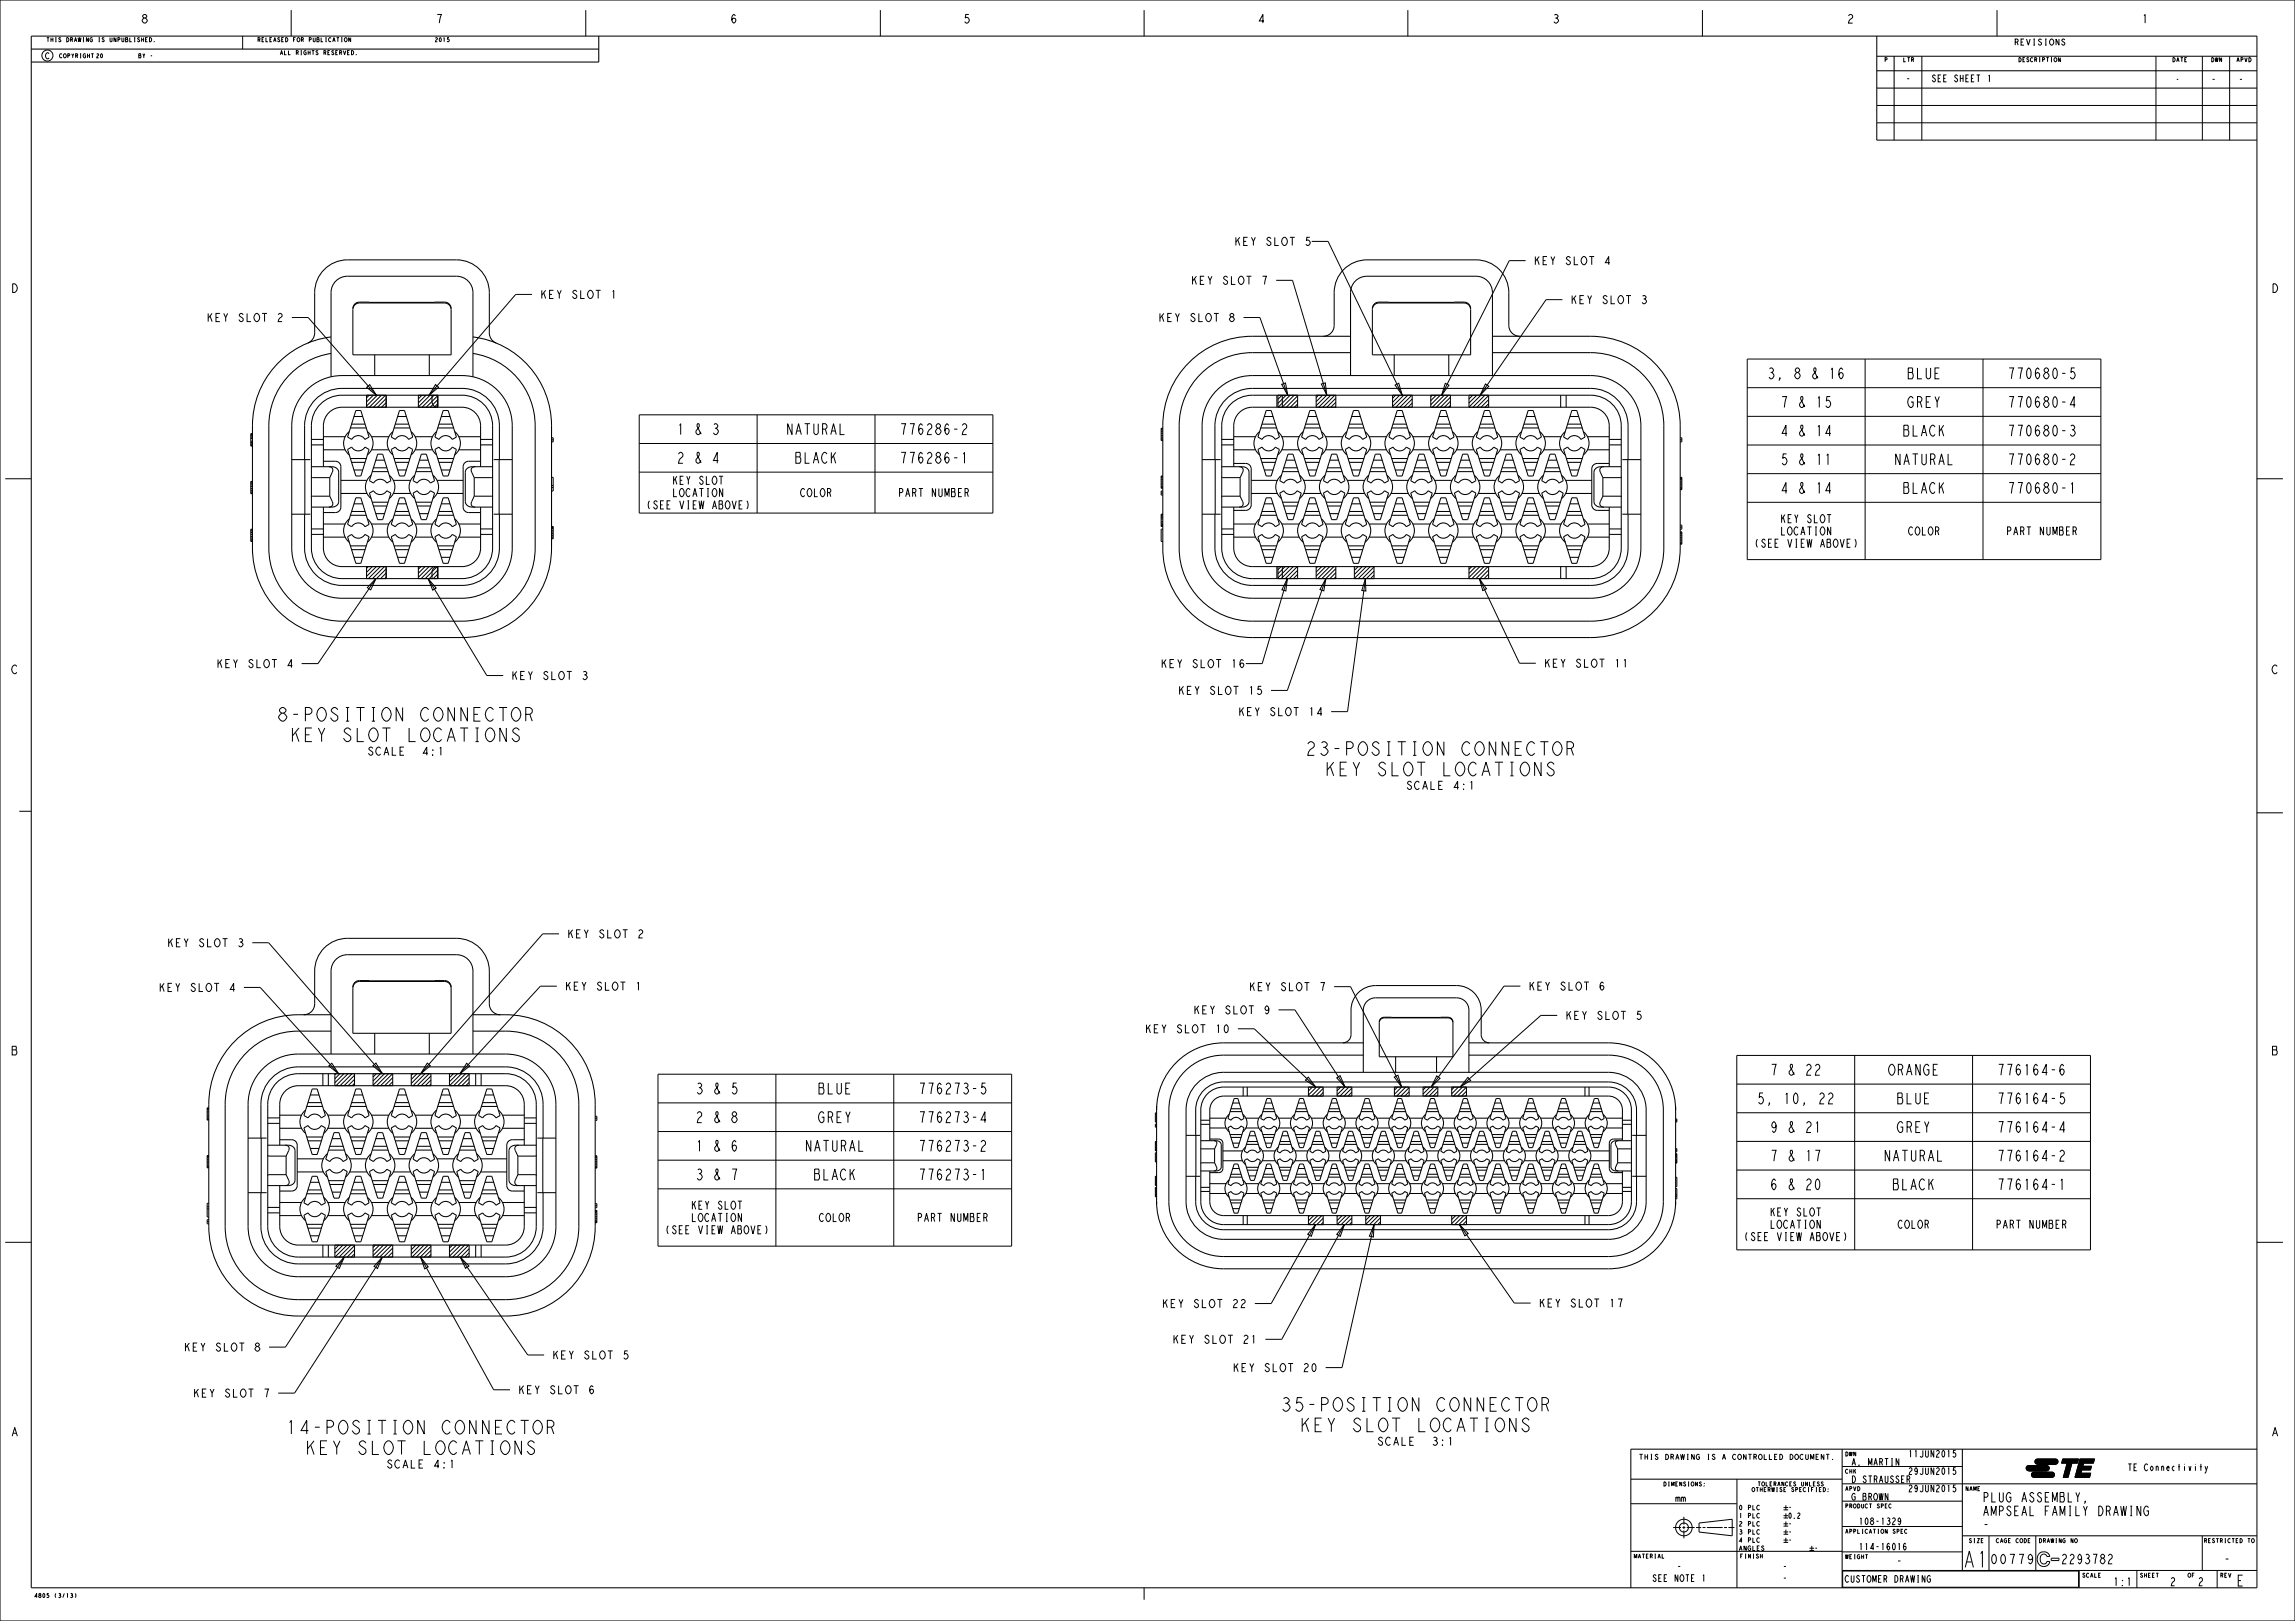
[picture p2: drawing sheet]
<svg xmlns="http://www.w3.org/2000/svg" width="841mm" height="594mm" viewBox="0 0 841 594" stroke-linecap="round" stroke-linejoin="round" font-family="sans-serif">
<defs><g id="words">
<text font-size="7.8" x="719.3" y="574.4">A1</text>
<g font-size="6.5">
<text x="109.7" y="264.3">8-POSITION CONNECTOR</text>
<text x="113.6" y="271.8">KEY SLOT LOCATIONS</text>
<text x="487" y="276.8">23-POSITION CONNECTOR</text>
<text x="492.8" y="284.3">KEY SLOT LOCATIONS</text>
<text x="477.8" y="517.1">35-POSITION CONNECTOR</text>
<text x="113.3" y="525.5">14-POSITION CONNECTOR</text>
<text x="483.6" y="524.6">KEY SLOT LOCATIONS</text>
<text x="119.2" y="533">KEY SLOT LOCATIONS</text>
</g>
<g font-size="5.2">
<text x="648.9" y="138.8">3, 8</text>
<text x="664.6" y="138.8">&amp; 16</text>
<text x="699.8" y="138.8">BLUE</text>
<text x="737.8" y="138.8">770680-5</text>
<text x="652.8" y="149.3">7</text>
<text x="659.8" y="149.3">&amp; 15</text>
<text x="699.8" y="149.3">GREY</text>
<text x="737.8" y="149.3">770680-4</text>
<text x="248.4" y="159.3">1</text>
<text x="255.1" y="159.3">&amp; 3</text>
<text x="289.8" y="159.3">NATURAL</text>
<text x="331.7" y="159.3">776286-2</text>
<text x="652.8" y="159.8">4</text>
<text x="659.8" y="159.8">&amp; 14</text>
<text x="698.5" y="159.8">BLACK</text>
<text x="737.8" y="159.8">770680-3</text>
<text x="248.4" y="169.8">2</text>
<text x="255.1" y="169.8">&amp; 4</text>
<text x="292.5" y="169.8">BLACK</text>
<text x="331.7" y="169.8">776286-1</text>
<text x="652.8" y="170.3">5</text>
<text x="659.8" y="170.3">&amp; 11</text>
<text x="695.9" y="170.3">NATURAL</text>
<text x="737.8" y="170.3">770680-2</text>
<text x="652.8" y="180.8">4</text>
<text x="659.8" y="180.8">&amp; 14</text>
<text x="698.5" y="180.8">BLACK</text>
<text x="737.8" y="180.8">770680-1</text>
<text x="649" y="394">7</text>
<text x="656" y="394">&amp; 22</text>
<text x="693.4" y="394">ORANGE</text>
<text x="733.9" y="394">776164-6</text>
<text x="255.3" y="400.9">3</text>
<text x="262" y="400.9">&amp; 5</text>
<text x="300.7" y="400.9">BLUE</text>
<text x="338.6" y="400.9">776273-5</text>
<text x="646.2" y="404.5">5, 10, 22</text>
<text x="696" y="404.5">BLUE</text>
<text x="733.9" y="404.5">776164-5</text>
<text x="255.3" y="411.4">2</text>
<text x="262" y="411.4">&amp; 8</text>
<text x="300.7" y="411.4">GREY</text>
<text x="338.6" y="411.4">776273-4</text>
<text x="649" y="415">9</text>
<text x="656" y="415">&amp; 21</text>
<text x="696" y="415">GREY</text>
<text x="733.9" y="415">776164-4</text>
<text x="255.3" y="421.9">1</text>
<text x="262" y="421.9">&amp; 6</text>
<text x="296.7" y="421.9">NATURAL</text>
<text x="338.6" y="421.9">776273-2</text>
<text x="649" y="425.5">7</text>
<text x="656" y="425.5">&amp; 17</text>
<text x="692.1" y="425.5">NATURAL</text>
<text x="733.9" y="425.5">776164-2</text>
<text x="255.3" y="432.4">3</text>
<text x="262" y="432.4">&amp; 7</text>
<text x="299.4" y="432.4">BLACK</text>
<text x="338.6" y="432.4">776273-1</text>
<text x="649" y="436">6</text>
<text x="656" y="436">&amp; 20</text>
<text x="694.7" y="436">BLACK</text>
<text x="733.9" y="436">776164-1</text>
<text x="819.4" y="581.2">E</text>
</g>
<g font-size="4.6">
<text x="726.4" y="550.4">PLUG ASSEMBLY,</text>
<text x="726.4" y="555.4">AMPSEAL FAMILY DRAWING</text>
<text x="726.4" y="560.4">-</text>
<text x="729.1" y="573.1">00779</text>
<text x="755.1" y="573">2293782</text>
<text x="814.7" y="573">-</text>
</g>
<g font-size="4.1">
<text x="51.5" y="8.5">8</text>
<text x="159.5" y="8.5">7</text>
<text x="267.4" y="8.5">6</text>
<text x="352.8" y="8.5">5</text>
<text x="460.7" y="8.5">4</text>
<text x="568.7" y="8.5">3</text>
<text x="676.6" y="8.5">2</text>
<text x="784.6" y="8.5">1</text>
<text x="3.9" y="107.2">D</text>
<text x="832.2" y="107.2">D</text>
<text x="3.9" y="246.9">C</text>
<text x="832.2" y="246.9">C</text>
<text x="3.9" y="386.6">B</text>
<text x="832.2" y="386.6">B</text>
<text x="3.9" y="526.3">A</text>
<text x="832.2" y="526.3">A</text>
</g>
<g font-size="3.9">
<text x="452.2" y="90">KEY SLOT 5</text>
<text x="561.4" y="97">KEY SLOT 4</text>
<text x="436.3" y="104.2">KEY SLOT 7</text>
<text x="197.3" y="109.4">KEY SLOT 1</text>
<text x="574.9" y="111.3">KEY SLOT 3</text>
<text x="75.6" y="117.9">KEY SLOT 2</text>
<text x="424.3" y="117.9">KEY SLOT 8</text>
<text x="248" y="177.5">KEY SLOT</text>
<text x="248" y="182">LOCATION</text>
<text x="294.1" y="182">COLOR</text>
<text x="331.4" y="182">PART NUMBER</text>
<text x="240.1" y="186.5">(SEE VIEW ABOVE)</text>
<text x="654" y="191.6">KEY SLOT</text>
<text x="654" y="196.1">LOCATION</text>
<text x="700.1" y="196.1">COLOR</text>
<text x="737.4" y="196.1">PART NUMBER</text>
<text x="646.1" y="200.6">(SEE VIEW ABOVE)</text>
<text x="79.2" y="244.7">KEY SLOT 4</text>
<text x="425.2" y="244.7">KEY SLOT 16</text>
<text x="565.2" y="244.5">KEY SLOT 11</text>
<text x="186.7" y="249">KEY SLOT 3</text>
<text x="431.6" y="254.5">KEY SLOT 15</text>
<text x="453.6" y="262.3">KEY SLOT 14</text>
<text x="136.3" y="276.8">SCALE</text>
<text x="155.2" y="276.8">4:1</text>
<text x="517.4" y="289.3">SCALE 4:1</text>
<text x="61.1" y="347">KEY SLOT 3</text>
<text x="207.2" y="343.7">KEY SLOT 2</text>
<text x="58" y="363.3">KEY SLOT 4</text>
<text x="206.4" y="362.9">KEY SLOT 1</text>
<text x="457" y="363.1">KEY SLOT 7</text>
<text x="559.5" y="362.9">KEY SLOT 6</text>
<text x="436.7" y="371.6">KEY SLOT 9</text>
<text x="573" y="373.6">KEY SLOT 5</text>
<text x="418.9" y="378.5">KEY SLOT 10</text>
<text x="254.8" y="443.1">KEY SLOT</text>
<text x="254.8" y="447.6">LOCATION</text>
<text x="301" y="447.6">COLOR</text>
<text x="338.3" y="447.6">PART NUMBER</text>
<text x="650.2" y="445.6">KEY SLOT</text>
<text x="247" y="452.1">(SEE VIEW ABOVE)</text>
<text x="642.3" y="454.6">(SEE VIEW ABOVE)</text>
<text x="650.2" y="450.1">LOCATION</text>
<text x="696.3" y="450.1">COLOR</text>
<text x="733.6" y="450.1">PART NUMBER</text>
<text x="425.1" y="479.2">KEY SLOT 22</text>
<text x="563.2" y="479">KEY SLOT 17</text>
<text x="67.2" y="495.1">KEY SLOT 8</text>
<text x="429" y="492.3">KEY SLOT 21</text>
<text x="201.7" y="498">KEY SLOT 5</text>
<text x="451.1" y="502.6">KEY SLOT 20</text>
<text x="70.6" y="512">KEY SLOT 7</text>
<text x="189.2" y="510.8">KEY SLOT 6</text>
<text x="506.3" y="529.6">SCALE</text>
<text x="525.2" y="529.6">3:1</text>
<text x="143.7" y="538">SCALE 4:1</text>
<text x="694.8" y="573.5">-</text>
<text x="774.2" y="581.1">1:1</text>
<text x="795.1" y="581.1">2</text>
<text x="805.3" y="581.1">2</text>
</g>
<g font-size="3.3">
<text x="707.7" y="30">SEE SHEET 1</text>
<text x="698.2" y="30.1">-</text>
<text x="810.2" y="30.3">-</text>
<text x="820.2" y="30.3">-</text>
<text x="699.1" y="534">11JUN2015</text>
<text x="678.3" y="537">A. MARTIN</text>
<text x="779.5" y="538.9">TE Connectivity</text>
<text x="678.3" y="543.3">D STRAUSSER</text>
<text x="699.1" y="540.3">29JUN2015</text>
<text x="613.9" y="550.3">mm</text>
<text x="678.3" y="549.7">G BROWN</text>
<text x="699.1" y="546.7">29JUN2015</text>
<text x="681" y="558.7">108-1329</text>
<text x="681" y="568">114-16016</text>
<text x="614.3" y="575.3">-</text>
<text x="653.1" y="575.3">-</text>
<text x="605.3" y="579.5">SEE NOTE 1</text>
<text x="653.1" y="579.5">-</text>
<text x="675.9" y="579.8">CUSTOMER DRAWING</text>
</g>
<g font-size="2.9">
<text x="737.9" y="16.5">REVISIONS</text>
<text x="16.4" y="21.6">C</text>
</g>
<g font-size="2.6">
<text x="797.2" y="30.1">-</text>
<text x="655.2" y="553.4">-</text>
<text x="655.2" y="556.4">0.2</text>
<text x="655.2" y="559.4">-</text>
<text x="655.2" y="562.4">-</text>
<text x="655.2" y="565.3">-</text>
<text x="664.7" y="568.3">-</text>
</g>
<text font-size="2.5" x="606.9" y="534.8">THIS DRAWING IS A CONTROLLED DOCUMENT.</text>
<g font-size="2.2">
<text x="637.1" y="553.3">0 PLC</text>
<text x="637.1" y="556.3">1 PLC</text>
<text x="637.1" y="559.2">2 PLC</text>
<text x="637.1" y="562.2">3 PLC</text>
<text x="637.1" y="565.2">4 PLC</text>
<text x="637.1" y="568.2">ANGLES</text>
</g>
<g font-size="2">
<text x="16.9" y="15.3">THIS DRAWING IS UNPUBLISHED.</text>
<text x="94.2" y="15.3">RELEASED FOR PUBLICATION</text>
<text x="159.2" y="15.3">2015</text>
<text x="21.6" y="21.2">COPYRIGHT</text>
<text x="35.1" y="21.2">20</text>
<text x="50.6" y="21.2">BY -</text>
<text x="102.5" y="20.1">ALL RIGHTS RESERVED.</text>
<text x="690.4" y="22.6">P</text>
<text x="697.3" y="22.6">LTR</text>
<text x="739.5" y="22.6">DESCRIPTION</text>
<text x="795.9" y="22.6">DATE</text>
<text x="810.1" y="22.6">DWN</text>
<text x="819.4" y="22.6">APVD</text>
<text x="676.1" y="533.6">DWN</text>
<text x="676.1" y="539.9">CHK</text>
<text x="609.4" y="544.6">DIMENSIONS:</text>
<text x="643.9" y="544.5">TOLERANCES UNLESS</text>
<text x="641.8" y="546.6">OTHERWISE SPECIFIED:</text>
<text x="676.1" y="546.3">APVD</text>
<text x="720.1" y="546.3">NAME</text>
<text x="676.1" y="552.6">PRODUCT SPEC</text>
<text x="676.1" y="561.9">APPLICATION SPEC</text>
<text x="721.3" y="565.3">SIZE</text>
<text x="731.3" y="565.3">CAGE CODE</text>
<text x="747" y="565.3">DRAWING NO</text>
<text x="807.5" y="565.3">RESTRICTED TO</text>
<text x="598.6" y="571">MATERIAL</text>
<text x="637.5" y="571">FINISH</text>
<text x="676.1" y="571.2">WEIGHT</text>
<text x="762.9" y="578">SCALE</text>
<text x="784.1" y="578">SHEET</text>
<text x="801.6" y="578">OF</text>
<text x="813.5" y="578">REV</text>
<text x="12.4" y="585.4">4805 (3/13)</text>
</g>
</g></defs>
<g fill="none" stroke="#000" stroke-width=".37">
<path d="M33.4 19.7h.9M33.9 19.7v1.5M51.2 14l-.5-.2-.3 .4a.67 .67 0 0 1 .6 .4 .67 .67 0 0 1-.1 .7l-.5-.4M51.9 13.8v1.5M51.9 14.5h.7M52.6 13.8v1.5M53.3 14.5h.5M54.1 13.8h-.8v1.5h.8M54.8 13.8a.76 .76 0 0 1 .8 .7 .76 .76 0 0 1-.8 .8zM56.6 15.3h.1M88.9 13.2v4.8M106.7 3.7v9.5"/>
<path d="M123.4 13.8h.9M123.8 13.8v1.5M125.1 13.8h.3M125.1 15.3h.3M125.3 13.8v1.5M125.8 18.5l.5 1.6 .4-1.6M127.4 19.3h.4M128.1 18.5h-.7v1.6h.7M128.5 13.8v1.5l-.7-1.5v1.5M128.8 18.5a.76 .76 0 0 1 .8 .8 .76 .76 0 0 1-.8 .8zM130.6 20.1h.1M164.6 13.8h-.6l-.1 .6a.48 .48 0 0 1 .7 .3 .48 .48 0 0 1-.5 .6l-.3-.2"/>
<path d="M214.7 3.7v9.5M322.6 3.7v9.5M419.3 3.7v9.5M515.9 3.7v9.5M623.9 3.7v9.5M731.8 3.7v9.5M754.5 14.3v2.2l-1.1-2.2v2.2M756.6 14.7l-.4-.4-.6 .4 1 1.1-.1 .6-.5 .1-.6-.5M55.2 20.4h.5M687.7 38.7h139.3M687.7 20.6h139.4M704.3 20.6v30.8"/>
<path d="M728.8 27.9l.2-.4v2.5M755 21.1v1.5l-.7-1.5v1.5M790.1 20.6l-.1 30.8M801.3 21.1h-.7v1.5h.7M807.1 20.6l-.1 30.8M817.1 20.6l-.1 30.8M824.1 21.1a.76 .76 0 0 1 .8 .8 .76 .76 0 0 1-.8 .7zM687.7 45h139.3M687.7 51.4h139.3M1.9 175.4h9.6M827.1 175.4h9.5M7.1 297.3h4.4"/>
<path d="M827.1 297.8h9.5M1.9 455.2h9.6M827.1 455.2h9.5M600.8 532.9h1.2M601.4 532.9v1.9M602.8 532.9v1.9M602.8 533.9h.9M603.7 532.9v1.9M604.9 532.9h.5M604.9 534.8h.5M605.2 532.9v1.9M666.4 532.9h-.9v1.9h.9"/>
<path d="M668.3 532.9v1.9l-.9-1.9v1.9M669.2 532.9h1.2M669.8 532.9v1.9M671.6 534.7l.1 .1zM675 537.4h44.1M695.8 534.5v2.5l-1-2.5v2.5M716.6 531.5h-.7l-.1 1 .2-.2a.84 .84 0 0 1 .8 .8 .84 .84 0 0 1-.8 .9l-.4-.4M716.6 537.8h-.7l-.1 1.1 .2-.2a.84 .84 0 0 1 .8 .8 .84 .84 0 0 1-.8 .8l-.4-.4M742.8 537.3l.6-.3h6.6a.95 .95 0 0 1 .9 .9 .95 .95 0 0 1-.8 1l-6.7 .1a.95 .95 0 0 1-.8-.6 .95 .95 0 0 1 .2-1.1zM743.4 539l6.7-.1zM744.7 539.7l.7-.2h6.5a.95 .95 0 0 1 1 .8 .95 .95 0 0 1-.9 1l-6.6 .1a.95 .95 0 0 1-.9-.6 .95 .95 0 0 1 .2-1.1zM746 534.9l.6-.3h6.6a.95 .95 0 0 1 .9 .9 .95 .95 0 0 1-.8 1h-6.7a.95 .95 0 0 1-.8-.5 .95 .95 0 0 1 .2-1.1z"/>
<path d="M746.6 536.5h6.7zM750.1 538.9l-6.7 .1a.95 .95 0 0 1-.9-1 .95 .95 0 0 1 .9-1h6.6a.95 .95 0 0 1 .9 1 .95 .95 0 0 1-.9 1M753.3 536.5h-6.7a.95 .95 0 0 1-.9-.9 .95 .95 0 0 1 .9-1h6.6a.95 .95 0 0 1 .9 1 .95 .95 0 0 1-.9 .9M755.9 534.6h5.8l-.4 1.5h-2.1l-1.4 5.3h-1.7l1.4-5.3h-2zM762.2 534.6h5.3l-.4 1.5h-3.6l-3.1 5.3zM762.2 534.6h5.3l-.4 1.5h-3.6l-.3 1.2h3.2l-.3 1.3h-3.3l-.3 1.3h3.6l-.4 1.5h-5.3zM762.8 538.6l-.3 1.3h3.6l-.4 1.5h-5.3zM763.5 536.1l-.3 1.2h3.2l-.3 1.3h-3.3l-2.4 2.8zM806.1 537.5h.8M806.5 536.4v2.5M808 537.3l.5 1.4-.1 .7-.5 .4M809 537.3l-.5 1.4"/>
<path d="M597.6 551h38.9M613.1 559.7h2.9M616.5 559.7h1.1M617.1 555.8v2.9M617.1 559.2v1.1M618.1 559.7h2.9M621.5 559.7h1.9M622.6 558.1l12.2-1.4v6.1l-12.2-1.4zM623.5 543.3l-.5-.3-.2 .4a.67 .67 0 0 1 .6 .4 .67 .67 0 0 1-.2 .8l-.5-.4M623.9 559.7h1.1M624.6 543.5h.1M624.6 544.6h.1"/>
<path d="M625.5 559.7h5.8M631.8 559.7h1M633.4 559.7h2.2M644.8 551.9l-.4-.3a.79 .79 0 0 0-.7 .9 .79 .79 0 0 0 .9 .6l.2-.1M644.8 554.8l-.4-.2a.79 .79 0 0 0-.7 .8 .79 .79 0 0 0 .9 .7l.2-.1M644.8 557.8l-.4-.3a.79 .79 0 0 0-.7 .9 .79 .79 0 0 0 .9 .7l.2-.1M653.6 552.4h1.7M653.6 558.4h1.7M653.6 555.4h1.7M653.6 553.3h1.7M653.6 559.2h1.7M653.6 556.3h1.7"/>
<path d="M654.4 551.6v1.7M654.4 554.6v1.7M654.4 557.5v1.7M664.5 543.8h.5M665.2 543h-.7v1.5h.7M665.4 545.1h.4M665.4 546.6h.4M666.7 543.3l-.5-.3-.2 .4a.67 .67 0 0 1 .6 .4 .67 .67 0 0 1-.2 .7l-.5-.3M666.7 545.8h.5M667.4 545.1h-.7v1.5h.7M668.1 543.3l-.4-.3-.3 .4a.67 .67 0 0 1 .6 .4 .67 .67 0 0 1-.1 .7l-.6-.3M668.2 545.1a.76 .76 0 0 1 .8 .7 .76 .76 0 0 1-.8 .8z"/>
<path d="M670 545.6h.1M670 546.6h.1M675 559.4h44.1M675 543.7h44.1M680.7 544.7a.76 .76 0 0 1 .9 .8 .76 .76 0 0 1-.9 .8zM690.9 551.9h.4M691.6 551.1h-.7v1.5h.7M691.8 547.2v2.5l-1-2.5v2.5M693 551.3l-.2-.2a.7 .7 0 0 0-.7 .8 .7 .7 0 0 0 .8 .6l.1-.1M696.5 557l-.5 .7-.4-.2-.1-.5 .5-.8a1.69 1.69 0 0 1 0 2.5l-.4-.4M697.8 540.8h-1v2.5h1M698.8 542.1h.7l.3-.4-.3-.9h-.7v2.5"/>
<path d="M699.5 542.1l.3 1.2M716.6 544.2h-.7l-.1 1 .2-.2a.84 .84 0 0 1 .8 .8 .84 .84 0 0 1-.8 .9l-.4-.4M725.5 544.7h-.7v1.6h.7M745.4 541.4l6.6-.1zM752 541.4h-6.6a.95 .95 0 0 1-1-1 .95 .95 0 0 1 1-.9h6.5a.95 .95 0 0 1 1 .9 .95 .95 0 0 1-1 1M757.9 546.9v3.5h1.4M760.7 546.9l.7 1.8v1.7M762.1 546.9l-.7 1.8M764.2 550.4l-.2-.3 .2 .3-.4 .6M777.1 551.9l.6 3.5 .5-3.5 .5 3.5 .5-3.5M780.6 555.4h.7M780.6 551.9h.7"/>
<path d="M781 551.9v3.5M784.5 551.9v3.5l-1.4-3.5v3.5M787.3 552.5l-.5-.6a1.86 1.86 0 0 0-1.3 1.8 1.86 1.86 0 0 0 1.3 1.7l.5-.6v-1.1h-.7M609.1 569.5v1.5h.7M617.1 560.8v2.9M624.1 577.5l.2-.5v2.5M644.8 560.8l-.4-.3a.79 .79 0 0 0-.7 .9 .79 .79 0 0 0 .9 .7l.2-.2M644.8 563.8l-.4-.3a.79 .79 0 0 0-.7 .9 .79 .79 0 0 0 .9 .7l.2-.2M645.1 570.2h.7M645.8 569.5v1.5M646.4 566.8l-.3-.3-.5 .3 .8 .8-.1 .4-.4 .2-.4-.4M653.6 564.3h1.7"/>
<path d="M653.6 561.4h1.7M653.6 565.2h1.7M653.6 562.2h1.7M654.4 560.5v1.7M654.4 563.5v1.7M663.1 567.3h1.7M663.1 568.2h1.7M663.9 566.5v1.7M675 568.7h44.1M683.5 569.7h.9M684 569.7v1.5M695.2 561.1l.6-.1v-.5l-.6-.1v1.5"/>
<path d="M696.6 561.1h.5M697.4 560.4h-.8v1.5h.8M698.4 565.9l-.4-.4a1.69 1.69 0 0 0 0 2.5l.4-.4v-.8l-.4-.3-.5 .7M698.8 560.6l-.3-.2a.7 .7 0 0 0-.6 .8 .7 .7 0 0 0 .8 .6l.1-.1M705.4 577.3v2.5l-1-2.5v2.5M707.4 577.7l-.4-.4a1.33 1.33 0 0 0-.9 1.3 1.33 1.33 0 0 0 .9 1.2l.4-.4v-.8h-.5M726.8 563.8h-.8v1.5h.8M728.9 562.8v12.7M741.8 563.8a.76 .76 0 0 1 .8 .8 .76 .76 0 0 1-.8 .7zM743.2 564.6h.5M744 563.8h-.8v1.5h.8M744.8 570.7l-.2 .6-.6 .3-.6-.3a1.27 1.27 0 0 1 .6-1.7l.4 .3a2.21 2.21 0 0 1-.4 3.2l-.6-.6"/>
<path d="M746 562.8v12.7M747.3 569.2l.8-.4 1.2-.1 .8 .2 .7 .7 .3 .8h-1l-.5-.7-.8-.2-.8 .4-.3 .8 .1 1.5 .7 .8h1l.6-.8h1l-.2 .8-.7 .7-1.7 .3-1.5-1-.5-1.9zM754.5 571h-2.8v.9h2.8M759.7 563.8v1.5l-.8-1.5v1.5M761.9 575.5h65.2M769 577.3h.5M769.8 576.5h-.8v1.5h.8M772.6 570.1l.5-.6h.4l.5 .6a1.35 1.35 0 0 1-.9 1.5l-.5 1.4h1.4M783.1 575.5v6.3M790.1 576.5h.9M790.6 576.5v1.5M812.5 575.5v6.3"/>
<path d="M823.7 563.8h.9M824.1 563.8v1.5M25.9 584l.4-.1 .3 .3-.3 .3a.42 .42 0 0 1 .2 .7 .42 .42 0 0 1-.7 0M26.1 584.5h.2M27.5 583.9l.3 .9-.3 .6M419.3 581.8v4.4"/>
<circle cx="126.7" cy="14.5" r=".68"/>
<circle cx="17.4" cy="20.4" r="2.03"/>
<circle cx="753.2" cy="21.8" r=".68"/>
<circle cx="617.1" cy="559.7" r="3"/>
<circle cx="617.1" cy="559.7" r="1.66"/>
<circle cx="760.8" cy="564.5" r=".68"/>
<circle cx="825.6" cy="564.5" r=".68"/>
</g>
<path d="M742.8 537.3l.6-.3h6.6a.95 .95 0 0 1 .9 .9 .95 .95 0 0 1-.8 1l-6.7 .1a.95 .95 0 0 1-.8-.6 .95 .95 0 0 1 .2-1.1zM744.7 539.7l.7-.2h6.5a.95 .95 0 0 1 1 .8 .95 .95 0 0 1-.9 1l-6.6 .1a.95 .95 0 0 1-.9-.6 .95 .95 0 0 1 .2-1.1zM746 534.9l.6-.3h6.6a.95 .95 0 0 1 .9 .9 .95 .95 0 0 1-.8 1h-6.7a.95 .95 0 0 1-.8-.5 .95 .95 0 0 1 .2-1.1zM755.9 534.6h5.8l-.4 1.5h-2.1l-1.4 5.3h-1.7l1.4-5.3h-2zM762.8 538.6l-.3 1.3h3.6l-.4 1.5h-5.3zM763.5 536.1l-.3 1.2h3.2l-.3 1.3h-3.3l-2.4 2.8zM762.2 534.6h5.3l-.4 1.5h-3.6l-3.1 5.3z" fill="#000"/>
<g fill="none" stroke="#000" stroke-width=".38">
<path d="M0 0h841v594h-841zM11.5 13.2h815.6v568.6h-815.6zM11.5 18h207.9M219.4 13.2v9.5h-207.9M687.7 13.2v38.2M687.7 32.3h139.4M687.7 25.9h139.4M694.1 20.6v30.8M129.3 113.1v-.1a2.39 2.39 0 0 1 2.4-2.3h31.4a2.39 2.39 0 0 1 2.2 2.4M129.9 111.8l.7-.5 1.1-.3 31.6 .1a2.42 2.42 0 0 1 2 2.3v16.6h-36v-16.7zM502.9 113.1v-.1a2.39 2.39 0 0 1 2.4-2.3h31.4a2.39 2.39 0 0 1 2.2 2.4M503.7 111.7l1.6-.7 31.6 .1a2.42 2.42 0 0 1 2 2.3v16.6h-36v-16.7z"/>
<path d="M112.8 125.7l1.6-1.2 .9-1.8v-15.5a12 12 0 0 1 12-12h40a12 12 0 0 1 12 12l.1 15.5 .8 1.8 1.6 1.2M121.3 123.5a32.8 32.8 0 0 0-28.8 32.5v44.8a32.8 32.8 0 0 0 32.8 32.8h44a32.8 32.8 0 0 0 32.8-32.8v-44.8a32.8 32.8 0 0 0-28.8-32.5M121.3 129.5a26.8 26.8 0 0 0-22.8 26.5v44.8a26.8 26.8 0 0 0 26.8 26.8h44a26.8 26.8 0 0 0 26.8-26.8v-44.8a26.8 26.8 0 0 0-22.8-26.5M121.3 138.1v-30.9a6 6 0 0 1 6-6h40a6 6 0 0 1 6 6v30.9M137.3 130v7.6M157.3 130v7.6M484.9 123.2a4 4 0 0 0 4-4v-12a12 12 0 0 1 12-12h40a12 12 0 0 1 12 12v12a4 4 0 0 0 4 4M494.9 123.2h-36a32.8 32.8 0 0 0-32.8 32.8v44.8a32.8 32.8 0 0 0 32.8 32.8h124a32.8 32.8 0 0 0 32.8-32.8v-44.8a32.8 32.8 0 0 0-32.8-32.8h-36M494.9 129.2h-36a26.8 26.8 0 0 0-26.8 26.8v44.8a26.8 26.8 0 0 0 26.8 26.8h124a26.8 26.8 0 0 0 26.8-26.8v-44.8a26.8 26.8 0 0 0-26.8-26.8h-36M494.9 137.6v-30.4a6 6 0 0 1 6-6h40a6 6 0 0 1 6 6v30.4M510.9 130v7.6M530.9 130v7.6"/>
<path d="M91.9 159.7h.6M91.9 159.3h.6M91.9 159h.6M92.5 158.9h-.6v4.5h.6M111.7 143.6a18.4 18.4 0 0 1 13.6-6h44a18.4 18.4 0 0 1 18.4 18.4v44.8a18.4 18.4 0 0 1-18.4 18.4h-44a18.4 18.4 0 0 1-18.4-18.4v-44.8a18.3 18.3 0 0 1 4.8-12.4zM117.4 148.1l.9-.8a11.2 11.2 0 0 1 7-2.5h44a11.2 11.2 0 0 1 11.2 11.2v44.8a11.2 11.2 0 0 1-11.2 11.2h-44a11.2 11.2 0 0 1-11.2-11.2v-44.8a11.2 11.2 0 0 1 3.3-7.9zM134.3 144.8v4.4M141.5 144.8v4.4M158.3 144.8v2.4a2 2 0 0 0 2 2v-4.4M160 158.2a5.4 5.4 0 0 0 0 8.5M160.4 156.8h5.8M160.8 155.4h5"/>
<path d="M161.7 152.6h3.2M162.4 150.4h1.8l3.1 9.7-1.6 .9a2.8 2.8 0 0 0-4.8 0l-1.5-.9zM166.6 158.2a5.4 5.4 0 0 1 0 8.5M425.5 159.5h.6M425.5 158.8h.6M425.5 158.2h.6M425.5 157.5h.6M425.5 157.2h.6M426.1 156.9h-.6v4.5h.6M445.3 143.6a18.4 18.4 0 0 1 13.6-6h124a18.4 18.4 0 0 1 18.4 18.4v44.8a18.4 18.4 0 0 1-18.4 18.4h-124a18.4 18.4 0 0 1-18.4-18.4v-44.8a18.3 18.3 0 0 1 4.8-12.4zM451 148.1a11.2 11.2 0 0 1 7.9-3.3h124a11.2 11.2 0 0 1 11.2 11.2v44.8a11.2 11.2 0 0 1-11.2 11.2h-124a11.2 11.2 0 0 1-11.2-11.2v-44.8a11.2 11.2 0 0 1 3.3-7.9zM467.9 144.8v4.4"/>
<path d="M469.9 144.8v4.4M571.9 144.8v4.4M573.6 158.2a5.4 5.4 0 0 0 0 8.5M573.9 144.8v4.4M574 156.8h5.8M574.4 155.4h5M575.3 152.6h3.2M576 150.4h1.8l3 9.7-1.5 .9a2.8 2.8 0 0 0-4.8 0l-1.5-.9zM580.2 158.2a5.4 5.4 0 0 1 0 8.5M91.9 179h.6M91.9 178.3h.6M91.9 177.7h.6"/>
<path d="M91.9 177h.6M91.9 163h.6M91.9 160.2h.6M91.9 179.7h.6M91.9 176.7h.6M91.9 163.3h.6M91.9 162.7h.6M91.9 162.2h.6M91.9 161.7h.6M91.9 160.7h.6M92.5 176.4h-.6v4.5h.6M106.9 168.4h6.8"/>
<path d="M111.6 168.4v-12.4a13.7 13.7 0 0 1 13.7-13.7h44a13.7 13.7 0 0 1 13.7 13.7v12.4M111.7 168.4v20M114.1 171h7.7a2.26 2.26 0 0 1 2.3 2v10.8l-.4 1.2-1.7 .8h-7.9M114.1 163h4.4M114.1 161h4.4M114.1 174.7l.3 .3h6.4M118.5 169l4.9 .1 1.2 .9 .3 1-.1 15.4-.5 .8-.9 .6h-4.9M118.5 171v-15a6.8 6.8 0 0 1 6.8-6.8h44a6.8 6.8 0 0 1 6.8 6.8v15M120.5 171l1 .3 .5 .8-1.2 2.9M120.8 175v6.8M124.9 176h9.6M152 174.2a5.4 5.4 0 0 0 0 8.5"/>
<path d="M152.4 172.8h5.8M152.8 171.4h5M153.7 168.6h3.2M154.4 166.4h1.8l3.1 9.7-1.6 .9a2.8 2.8 0 0 0-4.8 0l-1.5-.9zM158.6 174.2a5.4 5.4 0 0 1 0 8.5M159.4 164.7l1.5-.9a2.8 2.8 0 0 0 4.8 0l1.6 .9-3.1 9.7h-1.8zM160.1 176h9.6M160.4 168h5.8M160.8 169.4h5M161.7 172.2h3.2M168.1 164.8h8M168.1 160h8"/>
<path d="M173.8 175v6.8M174.1 171h-.2a1.27 1.27 0 0 0-1.1 2l1 2M176.1 169l-4.9 .1-1.2 .9-.3 1 .1 15.4 .5 .8 .9 .6h4.9M176.1 163h4.4M176.1 161h4.4M180.5 174.7l-.3 .3h-6.4M180.5 171h-7.8l-1.7 .9-.5 1.1v10.8a2.28 2.28 0 0 0 2.5 2h7.5M180.9 168.4h6.8M182.9 168.4v20M202.1 174.9h.6v5h-.6M202.1 178.7h.6M202.1 160.4h.6v1.5h-.6"/>
<path d="M202.1 161.2h.6M202.1 177.9h.6M425.5 178.7h.6M425.5 178.3h.6M425.5 177.7h.6M425.5 177h.6M425.5 176.3h.6M425.5 175.7h.6M425.5 175h.6M425.5 174.7h.6M425.5 161.2h.6M425.5 160.8h.6"/>
<path d="M425.5 160.2h.6M426.1 174.4h-.6v4.5h.6M426.1 179.9h-.6v1.5h.6M440.5 168.4h6.8M445.2 168.4v-12.4a13.7 13.7 0 0 1 13.7-13.7h124a13.7 13.7 0 0 1 13.7 13.7v12.4M445.3 168.4v20M447.7 171h7.7a2.26 2.26 0 0 1 2.3 2v10.8l-.3 1a2.67 2.67 0 0 1-2.2 1h-7.5M447.7 163h4.4M447.7 161h4.4M447.7 174.7l.3 .3h6.4M452.1 169.8l4.9 .1 1.2 .9 .3 1-.1 13.8-.5 .8-.9 .6h-4.9M452.1 171v-15a6.8 6.8 0 0 1 6.8-6.8h124a6.8 6.8 0 0 1 6.8 6.8v15"/>
<path d="M454.1 171h.2a1.28 1.28 0 0 1 1.1 2l-1 2M454.4 175v6.8M458.5 176h9.6M565.6 174.2a5.4 5.4 0 0 0 0 8.5M566 172.8h5.8M566.4 171.4h5M567.3 168.6h3.2M568 166.4h1.8l3 9.7-1.5 .9a2.8 2.8 0 0 0-4.8 0l-1.5-.9zM572.2 174.2a5.4 5.4 0 0 1 0 8.5M573 164.7l1.5-.9a2.8 2.8 0 0 0 4.8 0l1.5 .9-3 9.7h-1.8zM573.7 176h9.6M574 168h5.8"/>
<path d="M574.4 169.4h5M575.3 172.2h3.2M581.7 164.8h8M581.7 160h8M587.4 175v6.8M587.7 171h-.2a1.27 1.27 0 0 0-1.1 2l1 2M589.7 169.8h-4.4a2 2 0 0 0-2 2l.1 13.8 .5 .8 .9 .6h4.9M589.7 163h4.4M589.7 161h4.4M594.1 174.7l-.3 .3h-6.4M594.1 171h-7.5a2.31 2.31 0 0 0-2.5 2v10.8a2.29 2.29 0 0 0 2.5 2h7.5M594.5 168.4h6.8"/>
<path d="M596.5 168.4v20M615.7 174.9h.6v4.5h-.6M615.7 179.3h.6M615.7 179h.6M615.7 178.7h.6M615.7 178h.6M615.7 177.4h.6M615.7 176.9h.6M615.7 176.3h.6M615.7 175.7h.6M615.7 175.3h.6M615.7 175.2h.6"/>
<path d="M615.7 160.4h.6v1.5h-.6M615.7 161.2h.6M91.9 198.2h.6M91.9 180.7h.6M91.9 197.8h.6M91.9 197.2h.6M91.9 196.5h.6M91.9 195.8h.6M91.9 195.2h.6M91.9 194.5h.6M91.9 194.2h.6M91.9 180.3h.6"/>
<path d="M92.5 193.9h-.6v4.5h.6M106.9 188.4h6.8M111.6 188.4v12.4a13.7 13.7 0 0 0 13.7 13.7h44a13.7 13.7 0 0 0 13.7-13.7v-12.4M114.1 195.8h4.4M114.1 193.8h4.4M118.5 185.8v15a6.8 6.8 0 0 0 6.8 6.8h44a6.8 6.8 0 0 0 6.8-6.8v-15M120.8 181.8h-6.4l-.3 .3M120.8 181.8l1.2 2.7a1.26 1.26 0 0 1-1.5 1.3M124.9 180.8h9.6M151.4 180.7l1.5-.9a2.8 2.8 0 0 0 4.8 0l1.6 .9-3.1 9.7h-1.8zM152.4 184h5.8M152.8 185.4h5"/>
<path d="M153.7 188.2h3.2M159.4 196.7l1.5-.9a2.8 2.8 0 0 0 4.8 0l1.6 .9-3.1 9.7h-1.8zM160 190.2a5.4 5.4 0 0 0 0 8.5M160.1 180.8h9.6M160.4 188.8h5.8M160.8 187.4h5M161.7 184.6h3.2M162.4 182.4h1.8l3.1 9.7-1.6 .9a2.8 2.8 0 0 0-4.8 0l-1.5-.9zM166.6 190.2a5.4 5.4 0 0 1 0 8.5M168.1 196.8h8M168.1 192h8M173.8 181.8h6.4l.3 .3"/>
<path d="M173.8 181.8l-1 2a1.32 1.32 0 0 0 .1 1.4 1.32 1.32 0 0 0 1.2 .6M176.1 195.8h4.4M176.1 193.8h4.4M180.9 188.4h6.8M202.1 196.8h.6M202.1 194.9h.6M202.1 192.9h.6v4.5h-.6M202.1 197.2h.6M202.1 196.2h.6M202.1 195.5h.6M202.1 194.3h.6M202.1 193.7h.6"/>
<path d="M202.1 193.3h.6M202.1 193h.6M425.5 192.8h.6M425.5 192.5h.6M425.5 192.2h.6M425.5 191.7h.6M425.5 191.2h.6M425.5 190.2h.6M425.5 189.7h.6M425.5 189.2h.6M425.5 188.8h.6M425.5 188.5h.6"/>
<path d="M425.5 180.7h.6M426.1 188.4h-.6v4.5h.6M426.1 193.9h-.6v4.5h.6M440.5 188.4h6.8M445.2 188.4v12.4a13.7 13.7 0 0 0 13.7 13.7h124a13.7 13.7 0 0 0 13.7-13.7v-12.4M447.7 195.8h4.4M447.7 193.8h4.4M452.1 185.8v15a6.8 6.8 0 0 0 6.8 6.8h124a6.8 6.8 0 0 0 6.8-6.8v-15M454.4 181.8h-6.4l-.3 .3M454.4 181.8l1 2a1.32 1.32 0 0 1 0 1.4 1.32 1.32 0 0 1-1.3 .6M458.5 180.8h9.6M565 180.7l1.5-.9a2.8 2.8 0 0 0 4.8 0l1.5 .9-3 9.7h-1.8z"/>
<path d="M566 184h5.8M566.4 185.4h5M567.3 188.2h3.2M573 196.7l1.5-.9a2.8 2.8 0 0 0 4.8 0l1.5 .9-3 9.7h-1.8zM573.6 190.2a5.4 5.4 0 0 0 0 8.5M573.7 180.8h9.6M574 188.8h5.8M574.4 187.4h5M575.3 184.6h3.2M576 182.4h1.8l3 9.7-1.5 .9a2.8 2.8 0 0 0-4.8 0l-1.5-.9zM580.2 190.2a5.4 5.4 0 0 1 0 8.5M581.7 196.8h8"/>
<path d="M581.7 192h8M587.4 181.8h6.4l.3 .3M587.4 181.8l-1.1 3 .5 .8 .9 .2M589.7 195.8h4.4M589.7 193.8h4.4M594.5 188.4h6.8M615.7 194.9h.6v4.5h-.6M615.7 199.2h.6M615.7 198.8h.6M615.7 198.2h.6M615.7 197.5h.6M615.7 196.9h.6"/>
<path d="M615.7 196.3h.6M615.7 195.7h.6M615.7 195.3h.6M615.7 195h.6M615.7 192.4h.6v1.5h-.6M615.7 193.2h.6M134.3 207.6v4.4M141.5 207.6v4.4M158.3 212v-2.4a2 2 0 0 1 2-2v4.4M160.4 200h5.8M160.8 201.4h5M161.7 204.2h3.2"/>
<path d="M467.9 207.6v4.4M469.9 207.6v4.4M571.9 207.6v4.4M573.9 207.6v4.4M574 200h5.8M574.4 201.4h5M575.3 204.2h3.2M111.3 371.8a4 4 0 0 0 4-4v-12a12 12 0 0 1 12-12h40a12 12 0 0 1 12 12v12a4 4 0 0 0 4 4M121.3 371.8h-12a32.8 32.8 0 0 0-32.8 32.8v44.8a32.8 32.8 0 0 0 32.8 32.8h76a32.8 32.8 0 0 0 32.8-32.8v-44.8a32.8 32.8 0 0 0-32.8-32.8h-12M121.3 377.8h-12a26.8 26.8 0 0 0-26.8 26.8v44.8a26.8 26.8 0 0 0 26.8 26.8h76a26.8 26.8 0 0 0 26.8-26.8v-44.8a26.8 26.8 0 0 0-26.8-26.8h-12M129.3 361.7v-.1a2.39 2.39 0 0 1 2.4-2.3h31.4a2.39 2.39 0 0 1 2.2 2.4M129.9 360.5l.7-.6 1.1-.3 31.6 .1a2.42 2.42 0 0 1 2 2.4v16.5h-36v-16.7z"/>
<path d="M137.3 378.6v7.6M157.3 378.6v7.6M506 373.5l1.2-.5h23.4l.9 .2 .7 .7 .2 .7v12.6h-27v-12.5zM530.6 372.8h-23.4a1.79 1.79 0 0 0-1.8 1.7M530.6 372.8h.1M530.7 372.8l1.1 .4 .6 1.3M95.7 392.2a18.4 18.4 0 0 1 13.6-6h76a18.4 18.4 0 0 1 18.4 18.4v44.8a18.4 18.4 0 0 1-18.4 18.4h-76a18.4 18.4 0 0 1-18.4-18.4v-44.8a18.3 18.3 0 0 1 4.8-12.4zM101.4 396.7a11.2 11.2 0 0 1 7.9-3.3h76a11.2 11.2 0 0 1 11.2 11.2v44.8a11.2 11.2 0 0 1-11.2 11.2h-76a11.2 11.2 0 0 1-11.2-11.2v-44.8a11.2 11.2 0 0 1 3.3-7.9zM118.3 393.4v4.4M120.3 393.4v4.4M121.3 386.2v-30.4a6 6 0 0 1 6-6h40a6 6 0 0 1 6 6v30.4M174.3 393.4v4.4"/>
<path d="M176.3 393.4v4.4M178.4 399h1.8l3.1 9.8-1.6 .8a2.8 2.8 0 0 0-4.8 0l-1.5-.8zM439.2 396.5a13.8 13.8 0 0 1 9.2-3.6h141a13.8 13.8 0 0 1 13.8 13.8v33.6a13.8 13.8 0 0 1-13.8 13.8h-141a13.8 13.8 0 0 1-13.8-13.8v-33.6a13.8 13.8 0 0 1 4.6-10.2zM455.6 398.3v3.3M457.1 398.3v3.3M492.1 382.1a3 3 0 0 0 3-3v-9a9 9 0 0 1 9-9h29.7a9 9 0 0 1 9 9v9a3 3 0 0 0 3 3M499.6 386.6h-51.2a20.1 20.1 0 0 0-20.1 20.1v33.6a20.1 20.1 0 0 0 20.1 20.1h141a20.1 20.1 0 0 0 20.1-20.1v-33.6a20.1 20.1 0 0 0-20.1-20.1h-51.1M499.6 382.1h-51.2a24.6 24.6 0 0 0-24.6 24.6M499.6 392.9v-22.8a4.5 4.5 0 0 1 4.5-4.5h29.7a4.5 4.5 0 0 1 4.5 4.5v22.8M511.4 387.2v5.7M526.4 387.2v5.7M538.3 382.1h51.1a24.6 24.6 0 0 1 24.6 24.6"/>
<path d="M580.8 398.3v3.3M582.3 398.3v3.3M75.9 410.2h.6M75.9 409.8h.6M75.9 409.2h.6M75.9 408.6h.6M75.9 407.8h.6M75.9 407.2h.6M75.9 406.6h.6M75.9 406.2h.6M76.5 405.9h-.6v4.5h.6M90.9 417h6.8"/>
<path d="M95.6 417v-12.4a13.7 13.7 0 0 1 13.7-13.6h76a13.7 13.7 0 0 1 13.7 13.6v12.4M95.7 417v20M98.1 419.6l7.7 .1a2.26 2.26 0 0 1 2.3 1.9v10.8l-.4 1.2-1.7 .8h-7.9M98.1 411.6h4.4M98.1 409.6h4.4M102.5 417.6l4.9 .1 1.2 .9 .3 1-.1 15.4-.5 .9-.9 .5h-4.9M102.5 419.6v-15a6.8 6.8 0 0 1 6.8-6.8h76a6.8 6.8 0 0 1 6.8 6.8v15M104.5 419.6a1.3 1.3 0 0 1 1.3 .6 1.3 1.3 0 0 1 0 1.4l-1 2M169.7 417.2h3.2M170.4 415h1.8l3.1 9.8-1.6 .8a2.8 2.8 0 0 0-4.8 0l-1.5-.8zM175.4 413.3l1.5-.9a2.8 2.8 0 0 0 4.8 0l1.6 .9-3.1 9.7h-1.8zM176 406.8a5.4 5.4 0 0 0 0 8.5"/>
<path d="M176.4 416.6h5.8M176.4 405.4h5.8M176.8 418h5M176.8 404h5M177.7 401.2h3.2M182.6 406.8a5.4 5.4 0 0 1 0 8.5M184.1 413.4h8M184.1 408.6h8M190.1 419.6a1.3 1.3 0 0 0-1.3 .6 1.3 1.3 0 0 0 0 1.4l1 2M192.1 417.6l-4.9 .1-1.2 .9-.3 1 .1 15.4 .5 .9 .9 .5h4.9M192.1 411.6h4.4M192.1 409.6h4.4"/>
<path d="M196.5 419.6l-7.8 .1-1.8 .8-.4 1.1v10.8a2.28 2.28 0 0 0 2.5 2h7.5M196.9 417h6.8M198.9 417v20M218.1 409h.6v1.5h-.6M218.1 409.8h.6M423.4 419.6h.4M423.4 419.2h.4M423.4 418.9h.4M423.4 418.6h.4M423.4 418.4h.4M423.4 412.5h.4M423.8 407.8h-.4v3.4h.4"/>
<path d="M423.8 411.9h-.4v1.1h.4M423.8 418.3h-.4v3.4h.4M423.9 405.3l-.1 35.9M434.6 416h5.1M438.2 416v-9.3a10.3 10.3 0 0 1 10.2-10.2h141a10.3 10.3 0 0 1 10.3 10.2v9.3M438.2 416v15M440 418h6l1.2 .6 .3 .9v8.1l-.2 .7-1.4 .8h-5.9M440 410.5h3.3M440 412h3.3M442.5 400.8a8.4 8.4 0 0 1 5.9-2.5h141a8.4 8.4 0 0 1 8.4 8.4v33.6a8.4 8.4 0 0 1-8.4 8.4h-141a8.4 8.4 0 0 1-8.4-8.4v-33.6a8.4 8.4 0 0 1 2.5-5.9zM443.3 417.4h3.3a1.5 1.5 0 0 1 1.5 1.5v9.3a1.5 1.5 0 0 1-1.5 1.5h-3.3M443.3 418v-11.3a5.1 5.1 0 0 1 5.1-5.1h141a5.1 5.1 0 0 1 5.1 5.1v11.3"/>
<path d="M444.8 418l.9 .3 .2 .5-.8 2.2M576.8 419.3h4.3M577.1 418.3h3.7M577.7 416.2h2.4M578.2 414.5h1.4l2.3 7.3-1.2 .7a2.1 2.1 0 0 0-3.6 0l-1.1-.7zM582 413.3l1.1-.7a2.1 2.1 0 0 0 3.6 0l1.2 .7-2.3 7.2h-1.4zM582.4 408.4a4.1 4.1 0 0 0 0 6.3M582.8 415.7h4.3M582.8 407.3h4.3M583.1 416.8h3.7M583.1 406.3h3.7M583.7 418.9h2.4"/>
<path d="M583.7 404.2h2.4M584.2 402.5h1.4l2.3 7.3-1.2 .7a2.1 2.1 0 0 0-3.6 0l-1.1-.7zM587.4 408.4a4.1 4.1 0 0 1 0 6.3M588.6 409.7h5.9M588.6 413.3h5.9M593 418h-.2a.95 .95 0 0 0-.7 1.5l.7 1.5M594.5 417.4h-3.3a1.5 1.5 0 0 0-1.5 1.5v9.3a1.5 1.5 0 0 0 1.5 1.5h3.3M594.5 410.5h3.3M594.5 412h3.3M597.8 418l-6.1 .1-.9 .4-.5 1v8.1l.4 .9 1.4 .6h5.7M598.1 416h5.1M599.6 416v15"/>
<path d="M613.9 405.3v36.5M614 410h.5v1.2h-.5M614 410.6h.5M75.9 427.7h.6M75.9 427.6h.6M75.9 427.2h.6M75.9 426.6h.6M75.9 425.9h.6M75.9 425.4h.6M75.9 424.8h.6M75.9 424.2h.6M75.9 423.8h.6"/>
<path d="M75.9 423.6h.6M76.5 423.4h-.6v4.5h.6M90.9 437h6.8M95.6 437v12.4a13.7 13.7 0 0 0 13.7 13.7h76a13.7 13.7 0 0 0 13.7-13.7v-12.4M98.1 423.3l.3 .3h6.4M102.5 434.4v15a6.8 6.8 0 0 0 6.8 6.8h76a6.8 6.8 0 0 0 6.8-6.8v-15M104.8 430.4h-6.4l-.3 .4M104.8 430.4l1 2a1.3 1.3 0 0 1 0 1.5 1.3 1.3 0 0 1-1.3 .5M104.8 423.6v6.8M108.9 429.4h9.6M108.9 424.6h9.6M167.4 429.3l1.5-.9a2.8 2.8 0 0 0 4.8 0l1.6 .9-3.1 9.7h-1.8z"/>
<path d="M168 422.8a5.4 5.4 0 0 0 0 8.5M168.4 432.6h5.8M168.4 421.4h5.8M168.8 434h5M168.8 420h5M169.7 436.8h3.2M174.6 422.8a5.4 5.4 0 0 1 0 8.5M176 438.8a5.4 5.4 0 0 0 0 8.5M176.1 429.4h9.6M176.1 424.6h9.6M176.4 437.4h5.8M176.8 436h5"/>
<path d="M177.7 433.2h3.2M177.7 420.8h3.2M178.4 431h1.8l3.1 9.8-1.6 .8a2.8 2.8 0 0 0-4.8 0l-1.5-.8zM182.6 438.8a5.4 5.4 0 0 1 0 8.5M189.8 430.4h6.4l.3 .4M189.8 430.4l-1 2a1.3 1.3 0 0 0 0 1.5 1.3 1.3 0 0 0 1.3 .5M189.8 423.6v6.8M196.5 423.3l-.3 .3h-6.4M196.9 437h6.8M218.1 423.5h.6v4.5h-.6M218.1 427.8h.6M218.1 427.4h.6"/>
<path d="M218.1 426.8h.6M218.1 426.2h.6M218.1 425.5h.6M218.1 424.9h.6M218.1 424.3h.6M218.1 423.9h.6M218.1 423.7h.6M423.4 436.5h.4M423.4 436.1h.4M423.4 421.4h.4M423.4 438.5h.4M423.4 438.3h.4"/>
<path d="M423.4 438h.4M423.4 437.6h.4M423.4 437.2h.4M423.4 435.7h.4M423.4 435.5h.4M423.4 435.3h.4M423.4 434.2h.4M423.4 434h.4M423.4 433.5h.4M423.4 433h.4M423.4 432.5h.4M423.4 432h.4"/>
<path d="M423.4 431.5h.4M423.4 431.2h.4M423.4 421.6h.4M423.4 421.1h.4M423.4 420.7h.4M423.4 420.4h.4M423.8 431h-.4v3.4h.4M423.8 422.4h-.4v3.4h.4M423.8 435.2h-.4v3.3h.4M434.6 431h5.1M438.2 431v9.3a10.3 10.3 0 0 0 10.2 10.3h141a10.3 10.3 0 0 0 10.3-10.3v-9.3M440 420.8l.3 .2h4.8"/>
<path d="M440 436.6h3.3M440 435.1h3.3M443.3 429.1v11.2a5.1 5.1 0 0 0 5.1 5.1h141a5.1 5.1 0 0 0 5.1-5.1v-11.2M445.1 426.1h-4.8l-.3 .2M445.1 426.1l.7 1.5a.99 .99 0 0 1 0 1 .99 .99 0 0 1-1 .5M445.1 421v5.1M448.1 425.3h7.2M448.1 421.7h7.2M576 425.3l1.1-.7a2.1 2.1 0 0 0 3.6 0l1.2 .7-2.3 7.2h-1.4zM576.4 420.4a4 4 0 0 0 0 6.3M576.8 427.7h4.3M577.1 428.8h3.7"/>
<path d="M577.7 430.9h2.4M581.4 420.4a4 4 0 0 1 0 6.3M582 437.3l1.1-.7a2.1 2.1 0 0 0 3.6 0l1.2 .7-2.3 7.2h-1.4zM582.4 432.4a4.1 4.1 0 0 0 0 6.3M582.6 425.3h7.1M582.6 421.7h7.1M582.8 439.7h4.3M582.8 431.3h4.3M583.1 430.3h3.7M583.7 428.2h2.4M584.2 426.5h1.4l2.3 7.3-1.2 .7a2.1 2.1 0 0 0-3.6 0l-1.1-.7zM587.4 432.4a4.1 4.1 0 0 1 0 6.3"/>
<path d="M588.6 437.3h5.9M588.6 433.7h5.9M592.8 426.1h4.8l.2 .2M592.8 426.1l-.9 2.2 .3 .5 .8 .3M592.8 421v5.1M594.5 436.6h3.3M594.5 435.1h3.3M597.8 420.8l-.2 .2h-4.8M598.1 431h5.1M614 422.8h.5v3.4h-.5M614 425.9h.5M614 424.9h.5"/>
<path d="M614 423.7h.5M614 423.1h.5M614 435.5h.5v3.8h-.5M614 438.4h.5M614 437.8h.5M614 431.4h.5v3.4h-.5M614 426.1h.5M614 425.6h.5M614 425.2h.5M614 424.1h.5M614 423.4h.5M614 422.9h.5"/>
<path d="M614 420.9h.5v1.1h-.5M614 421.5h.5M75.9 447.7h.6M75.9 442.9h.6M75.9 442.2h.6M76.5 440.9h-.6v5h.6M76.5 446.9h-.6v1.5h.6M98.1 444.4h4.4M98.1 442.4h4.4M118.3 456.2v4.4M120.3 456.2v4.4M174.3 456.2v4.4"/>
<path d="M175.4 445.3l1.5-.9a2.8 2.8 0 0 0 4.8 0l1.6 .9-3.1 9.7h-1.8zM176.3 456.2v4.4M176.4 448.6h5.8M176.8 450h5M177.7 452.8h3.2M184.1 445.4h8M184.1 440.6h8M192.1 444.4h4.4M192.1 442.4h4.4M218.1 443.5h.6v4.5h-.6M218.1 447.9h.6M218.1 447.8h.6"/>
<path d="M218.1 447.5h.6M218.1 447.2h.6M218.1 446.5h.6M218.1 445.8h.6M218.1 445h.6M218.1 444.4h.6M218.1 444h.6M218.1 443.8h.6M218.1 443.7h.6M218.1 441h.6v1.5h-.6M218.1 441.8h.6M423.8 440.3a24.6 24.6 0 0 0 24.6 24.6h141a24.6 24.6 0 0 0 24.6-24.6"/>
<path d="M455.6 445.4v3.3M457.1 445.4v3.3M580.8 445.4v3.3M582.3 445.4v3.3M583.1 440.8h3.7M583.7 442.9h2.4M675 531v50.8M719.1 531v44.5M827.1 531h-229.5v50.8M597.7 542h77.3M636.5 542v39.8M675 550.1h44.1"/>
<path d="M719.1 543.7h108M597.6 568.5h77.5M675 575.5h86.9v6.3M675.2 575.7h86.5v5.9h-86.5zM719.1 562.8h108"/>
</g>
<!-- layer: COSMETIC -->
<g fill="none" stroke="#000" stroke-width=".38">
<path d="M134.3 144.8h7.2v4.4h-7.2zM153.3 144.8h7.2v4.4h-7.2zM468.3 144.8h7.2v4.4h-7.2zM482.3 144.8h7.2v4.4h-7.2zM510.3 144.8h7.2v4.4h-7.2zM524.3 144.8h7.2v4.4h-7.2zM538.3 144.8h7.2v4.4h-7.2zM134.3 207.6h7.2v4.4h-7.2zM153.3 207.6h7.2v4.4h-7.2zM468.3 207.6h7.2v4.4h-7.2zM482.3 207.6h7.2v4.4h-7.2zM496.3 207.6h7.2v4.4h-7.2z"/>
<path d="M538.3 207.6h7.2v4.4h-7.2zM122.7 393.4h7.2v4.4h-7.2zM136.7 393.4h7.2v4.4h-7.2zM150.7 393.4h7.2v4.4h-7.2zM164.7 393.4h7.2v4.4h-7.2zM479.5 398.3h5.4v3.3h-5.4zM490 398.3h5.4v3.3h-5.4zM511 398.3h5.4v3.3h-5.4zM521.5 398.3h5.4v3.3h-5.4zM532 398.3h5.4v3.3h-5.4zM122.7 456.2h7.2v4.4h-7.2zM136.7 456.2h7.2v4.4h-7.2z"/>
<path d="M150.7 456.2h7.2v4.4h-7.2zM164.7 456.2h7.2v4.4h-7.2zM479.5 445.4h5.4v3.3h-5.4zM490 445.4h5.4v3.3h-5.4zM500.5 445.4h5.4v3.3h-5.4zM532 445.4h5.4v3.3h-5.4z"/>
</g>
<g fill="none" stroke="#000" stroke-width=".37">
<path d="M135.3 144.8l-1 1M136.8 144.8l-2.5 2.5M138.3 144.8l-4 4M139.8 144.8l-4.4 4.4M141.2 144.8l-4.4 4.4M141.5 146l-3.2 3.2M141.5 147.5l-1.7 1.7M141.5 149l-.2 .2M154.6 144.8l-1.3 1.3M156.1 144.8l-2.8 2.8M157.6 144.8l-4.3 4.3M159.1 144.8l-4.4 4.4"/>
<path d="M160.5 144.9l-4.3 4.3M160.5 146.4l-2.8 2.8M160.5 147.9l-1.4 1.3M468.3 144.8h.1M469.8 144.8l-1.5 1.5M471.3 144.8l-3 3M472.8 144.8l-4.4 4.4M474.3 144.8l-4.4 4.4M475.5 145.1l-4.1 4.1M475.5 146.6l-2.7 2.6M475.5 148l-1.2 1.2M483.2 144.8l-.9 .9"/>
<path d="M484.7 144.8l-2.4 2.4M486.2 144.8l-3.9 3.9M487.6 144.8l-4.4 4.4M489.1 144.8l-4.4 4.4M489.5 145.9l-3.3 3.3M489.5 147.4l-1.8 1.8M489.5 148.9l-.3 .3M511.4 144.8l-1.1 1.2M512.9 144.8l-2.6 2.6M514.4 144.8l-4.1 4.1M515.9 144.8l-4.4 4.4M517.4 144.8l-4.4 4.4"/>
<path d="M517.5 146.2l-3 3M517.5 147.7l-1.5 1.5M517.5 149.2h-.1M524.8 144.8l-.5 .5M526.3 144.8l-2 2M527.8 144.8l-3.5 3.5M529.3 144.8l-4.4 4.4M530.8 144.8l-4.4 4.4M531.5 145.6l-3.7 3.6M531.5 147.1l-2.2 2.1M531.5 148.5l-.7 .7M539.7 144.8l-1.4 1.4"/>
<path d="M541.2 144.8l-2.9 2.9M542.7 144.8l-4.4 4.4M544.1 144.8l-4.4 4.4M545.5 144.9l-4.3 4.3M545.5 146.4l-2.8 2.8M545.5 147.9l-1.3 1.3M134.9 207.6l-.6 .7M136.4 207.6l-2.1 2.1M137.9 207.6l-3.6 3.6M139.4 207.6l-4.4 4.4M140.9 207.6l-4.4 4.4M141.5 208.5l-3.5 3.5"/>
<path d="M141.5 210l-2 2M141.5 211.5l-.6 .5M154.3 207.6l-1 1M155.8 207.6l-2.5 2.5M157.2 207.6l-3.9 4M158.7 207.6l-4.4 4.4M160.2 207.6l-4.4 4.4M160.5 208.8l-3.2 3.2M160.5 210.3l-1.7 1.7M160.5 211.8l-.2 .2M469.4 207.6l-1.1 1.2M470.9 207.6l-2.6 2.7"/>
<path d="M472.4 207.6l-4.1 4.1M473.9 207.6l-4.4 4.4M475.4 207.6l-4.4 4.4M475.5 209l-3 3M475.5 210.5l-1.5 1.5M475.5 212h.1M482.8 207.6l-.5 .5M484.3 207.6l-2 2M485.8 207.6l-3.5 3.5M487.3 207.6l-4.4 4.4M488.8 207.6l-4.4 4.4M489.5 208.4l-3.6 3.6"/>
<path d="M489.5 209.9l-2.2 2.1M489.5 211.4l-.7 .6M497.7 207.6l-1.4 1.4M499.2 207.6l-2.9 2.9M500.7 207.6l-4.4 4.4M502.2 207.6l-4.4 4.4M503.5 207.8l-4.3 4.2M503.5 209.2l-2.8 2.8M503.5 210.7l-1.3 1.3M539.3 207.6l-1 1M540.8 207.6l-2.5 2.5M542.3 207.6l-4 4"/>
<path d="M543.8 207.6l-4.4 4.4M545.3 207.6l-4.4 4.4M545.5 208.9l-3.1 3.1M545.5 210.4l-1.7 1.6M545.5 211.8l-.2 .2M123.1 393.4l-.4 .4M124.5 393.4l-1.8 1.9M126 393.4l-3.3 3.4M127.5 393.4l-4.4 4.4M129 393.4l-4.4 4.4M129.9 394l-3.8 3.8M129.9 395.5l-2.3 2.3"/>
<path d="M129.9 397l-.8 .8M137.9 393.4l-1.2 1.3M139.4 393.4l-2.7 2.8M140.9 393.4l-4.2 4.2M142.4 393.4l-4.4 4.4M143.9 393.4l-4.4 4.4M143.9 394.9l-2.9 2.9M143.9 396.4l-1.5 1.4M151.3 393.4l-.6 .6M152.8 393.4l-2.1 2.1M154.3 393.4l-3.6 3.6M155.8 393.4l-4.4 4.4"/>
<path d="M157.3 393.4l-4.4 4.4M157.9 394.3l-3.6 3.5M157.9 395.8l-2.1 2M157.9 397.3l-.6 .5M166.2 393.4l-1.5 1.5M167.7 393.4l-3 3M169.1 393.4l-4.4 4.4M170.6 393.4l-4.4 4.4M171.9 393.7l-4.2 4.1M171.9 395.1l-2.7 2.7M171.9 396.6l-1.2 1.2M480.9 398.3l-1.4 1.5"/>
<path d="M482.4 398.3l-2.9 3M483.9 398.3l-3.3 3.3M484.9 398.8l-2.8 2.8M491.3 398.3l-1.3 1.4M492.8 398.3l-2.8 2.9M494.3 398.3l-3.3 3.3M495.4 398.7l-2.9 2.9M512.1 398.3l-1.1 1.2M513.6 398.3l-2.6 2.7M515.1 398.3l-3.3 3.3M516.4 398.6l-3.1 3M522.5 398.3l-1 1.1"/>
<path d="M524 398.3l-2.5 2.6M525.5 398.3l-3.3 3.3M526.9 398.5l-3.2 3.1M526.9 400l-1.7 1.6M532.9 398.3l-.9 1M534.4 398.3l-2.4 2.5M535.9 398.3l-3.3 3.3M537.4 398.4l-3.3 3.2M537.4 399.9l-1.8 1.7M484.9 400.3l-1.3 1.3M495.4 400.2l-1.4 1.4M516.4 400l-1.6 1.6"/>
<path d="M516.4 401.5l-.1 .1M526.9 401.4l-.2 .2M537.4 401.3l-.3 .3M124.2 456.2l-1.5 1.5M125.7 456.2l-3 3M127.2 456.2l-4.4 4.4M128.7 456.2l-4.4 4.4M129.9 456.5l-4.2 4.1M129.9 458l-2.7 2.6M129.9 459.4l-1.2 1.2M137.6 456.2l-.9 .9M139.1 456.2l-2.4 2.4"/>
<path d="M140.5 456.2l-3.8 3.9M142 456.2l-4.4 4.4M143.5 456.2l-4.4 4.4M143.9 457.3l-3.3 3.3M143.9 458.8l-1.8 1.8M151 456.2l-.3 .3M152.4 456.2l-1.7 1.8M153.9 456.2l-3.2 3.3M155.4 456.2l-4.4 4.4M156.9 456.2l-4.4 4.4M157.9 456.7l-3.9 3.9M157.9 458.2l-2.4 2.4"/>
<path d="M157.9 459.7l-.9 .9M165.8 456.2l-1.1 1.2M167.3 456.2l-2.6 2.6M168.8 456.2l-4.1 4.1M170.3 456.2l-4.4 4.4M171.8 456.2l-4.4 4.4M171.9 457.6l-3 3M171.9 459.1l-1.6 1.5M479.9 445.4l-.4 .5M481.4 445.4l-1.9 2M482.9 445.4l-3.3 3.3M484.4 445.4l-3.3 3.3"/>
<path d="M484.9 446.4l-2.4 2.3M484.9 447.9l-.9 .8M490.3 445.4l-.3 .4M491.8 445.4l-1.8 1.9M493.3 445.4l-3.3 3.3M494.8 445.4l-3.3 3.3M495.4 446.3l-2.4 2.4M495.4 447.8l-1 .9M500.7 445.4l-.2 .3M502.2 445.4l-1.7 1.8M503.7 445.4l-3.2 3.3M505.2 445.4l-3.3 3.3"/>
<path d="M505.9 446.2l-2.5 2.5M505.9 447.7l-1.1 1M533.4 445.4l-1.4 1.5M534.9 445.4l-2.9 3M536.4 445.4l-3.3 3.3M537.4 445.9l-2.8 2.8M537.4 447.4l-1.3 1.3M143.9 460.3l-.3 .3M171.9 460.6h-.1"/>
</g>
<!-- layer: DRAFT_ENTITY -->
<path d="M807 562.8v12.7" fill="none" stroke="#000" stroke-width=".37"/>
<!-- layer: DTM_AXIS -->
<g fill="none" stroke="#000" stroke-width=".38">
<path d="M128 158.2a5.4 5.4 0 0 0 0 8.5M128.4 156.8h5.8M128.8 155.4h5M129.7 152.6h3.2M130.4 150.4h1.8l3.1 9.7-1.6 .9a2.8 2.8 0 0 0-4.8 0l-1.5-.9zM134.6 158.2a5.4 5.4 0 0 1 0 8.5M144 158.2a5.4 5.4 0 0 0 0 8.5M144.4 156.8h5.8M144.8 155.4h5M145.7 152.6h3.2M146.4 150.4h1.8l3.1 9.7-1.6 .9a2.8 2.8 0 0 0-4.8 0l-1.5-.9zM150.6 158.2a5.4 5.4 0 0 1 0 8.5"/>
<path d="M461.6 158.2a5.4 5.4 0 0 0 0 8.5M462 156.8h5.8M462.4 155.4h5M463.3 152.6h3.2M464 150.4h1.8l3 9.7-1.5 .9a2.8 2.8 0 0 0-4.8 0l-1.5-.9zM468.2 158.2a5.4 5.4 0 0 1 0 8.5M477.6 158.2a5.4 5.4 0 0 0 0 8.5M478 156.8h5.8M478.4 155.4h5M479.3 152.6h3.2M480 150.4h1.8l3 9.7-1.5 .9a2.8 2.8 0 0 0-4.8 0l-1.5-.9zM484.2 158.2a5.4 5.4 0 0 1 0 8.5"/>
<path d="M493.6 158.2a5.4 5.4 0 0 0 0 8.5M494 156.8h5.8M494.4 155.4h5M495.3 152.6h3.2M496 150.4h1.8l3 9.7-1.5 .9a2.8 2.8 0 0 0-4.8 0l-1.5-.9zM500.2 158.2a5.4 5.4 0 0 1 0 8.5M509.6 158.2a5.4 5.4 0 0 0 0 8.5M510 156.8h5.8M510.4 155.4h5M511.3 152.6h3.2M512 150.4h1.8l3 9.7-1.5 .9a2.8 2.8 0 0 0-4.8 0l-1.5-.9zM516.2 158.2a5.4 5.4 0 0 1 0 8.5"/>
<path d="M525.6 158.2a5.4 5.4 0 0 0 0 8.5M526 156.8h5.8M526.4 155.4h5M527.3 152.6h3.2M528 150.4h1.8l3 9.7-1.5 .9a2.8 2.8 0 0 0-4.8 0l-1.5-.9zM532.2 158.2a5.4 5.4 0 0 1 0 8.5M541.6 158.2a5.4 5.4 0 0 0 0 8.5M542 156.8h5.8M542.4 155.4h5M543.3 152.6h3.2M544 150.4h1.8l3 9.7-1.5 .9a2.8 2.8 0 0 0-4.8 0l-1.5-.9zM548.2 158.2a5.4 5.4 0 0 1 0 8.5"/>
<path d="M557.6 158.2a5.4 5.4 0 0 0 0 8.5M558 156.8h5.8M558.4 155.4h5M559.3 152.6h3.2M560 150.4h1.8l3 9.7-1.5 .9a2.8 2.8 0 0 0-4.8 0l-1.5-.9zM564.2 158.2a5.4 5.4 0 0 1 0 8.5M118.5 164.8h8M118.5 160h8M127.4 164.7l1.5-.9a2.8 2.8 0 0 0 4.8 0l1.6 .9-3.1 9.7h-1.8zM128.4 168h5.8M128.8 169.4h5M129.7 172.2h3.2"/>
<path d="M136 174.2a5.4 5.4 0 0 0 0 8.5M136.1 164.8h6.4M136.1 160h6.4M136.4 172.8h5.8M136.8 171.4h5M137.7 168.6h3.2M138.4 166.4h1.8l3.1 9.7-1.6 .9a2.8 2.8 0 0 0-4.8 0l-1.5-.9zM142.6 174.2a5.4 5.4 0 0 1 0 8.5M143.4 164.7l1.5-.9a2.8 2.8 0 0 0 4.8 0l1.6 .9-3.1 9.7h-1.8zM144.1 176h6.4M144.4 168h5.8M144.8 169.4h5"/>
<path d="M145.7 172.2h3.2M152.1 164.8h6.4M152.1 160h6.4M452.1 164.8h8M452.1 160h8M461 164.7l1.5-.9a2.8 2.8 0 0 0 4.8 0l1.5 .9-3 9.7h-1.8zM462 168h5.8M462.4 169.4h5M463.3 172.2h3.2M469.6 174.2a5.4 5.4 0 0 0 0 8.5M469.7 164.8h6.4M469.7 160h6.4"/>
<path d="M470 172.8h5.8M470.4 171.4h5M471.3 168.6h3.2M472 166.4h1.8l3 9.7-1.5 .9a2.8 2.8 0 0 0-4.8 0l-1.5-.9zM476.2 174.2a5.4 5.4 0 0 1 0 8.5M477 164.7l1.5-.9a2.8 2.8 0 0 0 4.8 0l1.5 .9-3 9.7h-1.8zM477.7 176h6.4M478 168h5.8M478.4 169.4h5M479.3 172.2h3.2M485.6 174.2a5.4 5.4 0 0 0 0 8.5M485.7 164.8h6.4"/>
<path d="M485.7 160h6.4M486 172.8h5.8M486.4 171.4h5M487.3 168.6h3.2M488 166.4h1.8l3 9.7-1.5 .9a2.8 2.8 0 0 0-4.8 0l-1.5-.9zM492.2 174.2a5.4 5.4 0 0 1 0 8.5M493 164.7l1.5-.9a2.8 2.8 0 0 0 4.8 0l1.5 .9-3 9.7h-1.8zM493.7 176h6.4M494 168h5.8M494.4 169.4h5M495.3 172.2h3.2M501.6 174.2a5.4 5.4 0 0 0 0 8.5"/>
<path d="M501.7 164.8h6.4M501.7 160h6.4M502 172.8h5.8M502.4 171.4h5M503.3 168.6h3.2M504 166.4h1.8l3 9.7-1.5 .9a2.8 2.8 0 0 0-4.8 0l-1.5-.9zM508.2 174.2a5.4 5.4 0 0 1 0 8.5M509 164.7l1.5-.9a2.8 2.8 0 0 0 4.8 0l1.5 .9-3 9.7h-1.8zM509.7 176h6.4M510 168h5.8M510.4 169.4h5M511.3 172.2h3.2"/>
<path d="M517.6 174.2a5.4 5.4 0 0 0 0 8.5M517.7 164.8h6.4M517.7 160h6.4M518 172.8h5.8M518.4 171.4h5M519.3 168.6h3.2M520 166.4h1.8l3 9.7-1.5 .9a2.8 2.8 0 0 0-4.8 0l-1.5-.9zM524.2 174.2a5.4 5.4 0 0 1 0 8.5M525 164.7l1.5-.9a2.8 2.8 0 0 0 4.8 0l1.5 .9-3 9.7h-1.8zM525.7 176h6.4M526 168h5.8M526.4 169.4h5"/>
<path d="M527.3 172.2h3.2M533.6 174.2a5.4 5.4 0 0 0 0 8.5M533.7 164.8h6.4M533.7 160h6.4M534 172.8h5.8M534.4 171.4h5M535.3 168.6h3.2M536 166.4h1.8l3 9.7-1.5 .9a2.8 2.8 0 0 0-4.8 0l-1.5-.9zM540.2 174.2a5.4 5.4 0 0 1 0 8.5M541 164.7l1.5-.9a2.8 2.8 0 0 0 4.8 0l1.5 .9-3 9.7h-1.8zM541.7 176h6.4M542 168h5.8"/>
<path d="M542.4 169.4h5M543.3 172.2h3.2M549.6 174.2a5.4 5.4 0 0 0 0 8.5M549.7 164.8h6.4M549.7 160h6.4M550 172.8h5.8M550.4 171.4h5M551.3 168.6h3.2M552 166.4h1.8l3 9.7-1.5 .9a2.8 2.8 0 0 0-4.8 0l-1.5-.9zM556.2 174.2a5.4 5.4 0 0 1 0 8.5M557 164.7l1.5-.9a2.8 2.8 0 0 0 4.8 0l1.5 .9-3 9.7h-1.8zM557.7 176h6.4"/>
<path d="M558 168h5.8M558.4 169.4h5M559.3 172.2h3.2M565.7 164.8h6.4M565.7 160h6.4M118.5 196.8h8M118.5 192h8M127.4 196.7l1.5-.9a2.8 2.8 0 0 0 4.8 0l1.6 .9-3.1 9.7h-1.8zM128 190.2a5.4 5.4 0 0 0 0 8.5M128.4 188.8h5.8M128.8 187.4h5M129.7 184.6h3.2"/>
<path d="M130.4 182.4h1.8l3.1 9.7-1.6 .9a2.8 2.8 0 0 0-4.8 0l-1.5-.9zM134.6 190.2a5.4 5.4 0 0 1 0 8.5M135.4 180.7l1.5-.9a2.8 2.8 0 0 0 4.8 0l1.6 .9-3.1 9.7h-1.8zM136.1 196.8h6.4M136.1 192h6.4M136.4 184h5.8M136.8 185.4h5M137.7 188.2h3.2M143.4 196.7l1.5-.9a2.8 2.8 0 0 0 4.8 0l1.6 .9-3.1 9.7h-1.8zM144 190.2a5.4 5.4 0 0 0 0 8.5M144.1 180.8h6.4M144.4 188.8h5.8"/>
<path d="M144.8 187.4h5M145.7 184.6h3.2M146.4 182.4h1.8l3.1 9.7-1.6 .9a2.8 2.8 0 0 0-4.8 0l-1.5-.9zM150.6 190.2a5.4 5.4 0 0 1 0 8.5M152.1 196.8h6.4M152.1 192h6.4M452.1 196.8h8M452.1 192h8M461 196.7l1.5-.9a2.8 2.8 0 0 0 4.8 0l1.5 .9-3 9.7h-1.8zM461.6 190.2a5.4 5.4 0 0 0 0 8.5M462 188.8h5.8M462.4 187.4h5"/>
<path d="M463.3 184.6h3.2M464 182.4h1.8l3 9.7-1.5 .9a2.8 2.8 0 0 0-4.8 0l-1.5-.9zM468.2 190.2a5.4 5.4 0 0 1 0 8.5M469 180.7l1.5-.9a2.8 2.8 0 0 0 4.8 0l1.5 .9-3 9.7h-1.8zM469.7 196.8h6.4M469.7 192h6.4M470 184h5.8M470.4 185.4h5M471.3 188.2h3.2M477 196.7l1.5-.9a2.8 2.8 0 0 0 4.8 0l1.5 .9-3 9.7h-1.8zM477.6 190.2a5.4 5.4 0 0 0 0 8.5M477.7 180.8h6.4"/>
<path d="M478 188.8h5.8M478.4 187.4h5M479.3 184.6h3.2M480 182.4h1.8l3 9.7-1.5 .9a2.8 2.8 0 0 0-4.8 0l-1.5-.9zM484.2 190.2a5.4 5.4 0 0 1 0 8.5M485 180.7l1.5-.9a2.8 2.8 0 0 0 4.8 0l1.5 .9-3 9.7h-1.8zM485.7 196.8h6.4M485.7 192h6.4M486 184h5.8M486.4 185.4h5M487.3 188.2h3.2M493 196.7l1.5-.9a2.8 2.8 0 0 0 4.8 0l1.5 .9-3 9.7h-1.8z"/>
<path d="M493.6 190.2a5.4 5.4 0 0 0 0 8.5M493.7 180.8h6.4M494 188.8h5.8M494.4 187.4h5M495.3 184.6h3.2M496 182.4h1.8l3 9.7-1.5 .9a2.8 2.8 0 0 0-4.8 0l-1.5-.9zM500.2 190.2a5.4 5.4 0 0 1 0 8.5M501 180.7l1.5-.9a2.8 2.8 0 0 0 4.8 0l1.5 .9-3 9.7h-1.8zM501.7 196.8h6.4M501.7 192h6.4M502 184h5.8M502.4 185.4h5"/>
<path d="M503.3 188.2h3.2M509 196.7l1.5-.9a2.8 2.8 0 0 0 4.8 0l1.5 .9-3 9.7h-1.8zM509.6 190.2a5.4 5.4 0 0 0 0 8.5M509.7 180.8h6.4M510 188.8h5.8M510.4 187.4h5M511.3 184.6h3.2M512 182.4h1.8l3 9.7-1.5 .9a2.8 2.8 0 0 0-4.8 0l-1.5-.9zM516.2 190.2a5.4 5.4 0 0 1 0 8.5M517 180.7l1.5-.9a2.8 2.8 0 0 0 4.8 0l1.5 .9-3 9.7h-1.8zM517.7 196.8h6.4M517.7 192h6.4"/>
<path d="M518 184h5.8M518.4 185.4h5M519.3 188.2h3.2M525 196.7l1.5-.9a2.8 2.8 0 0 0 4.8 0l1.5 .9-3 9.7h-1.8zM525.6 190.2a5.4 5.4 0 0 0 0 8.5M525.7 180.8h6.4M526 188.8h5.8M526.4 187.4h5M527.3 184.6h3.2M528 182.4h1.8l3 9.7-1.5 .9a2.8 2.8 0 0 0-4.8 0l-1.5-.9zM532.2 190.2a5.4 5.4 0 0 1 0 8.5M533 180.7l1.5-.9a2.8 2.8 0 0 0 4.8 0l1.5 .9-3 9.7h-1.8z"/>
<path d="M533.7 196.8h6.4M533.7 192h6.4M534 184h5.8M534.4 185.4h5M535.3 188.2h3.2M541 196.7l1.5-.9a2.8 2.8 0 0 0 4.8 0l1.5 .9-3 9.7h-1.8zM541.6 190.2a5.4 5.4 0 0 0 0 8.5M541.7 180.8h6.4M542 188.8h5.8M542.4 187.4h5M543.3 184.6h3.2M544 182.4h1.8l3 9.7-1.5 .9a2.8 2.8 0 0 0-4.8 0l-1.5-.9z"/>
<path d="M548.2 190.2a5.4 5.4 0 0 1 0 8.5M549 180.7l1.5-.9a2.8 2.8 0 0 0 4.8 0l1.5 .9-3 9.7h-1.8zM549.7 196.8h6.4M549.7 192h6.4M550 184h5.8M550.4 185.4h5M551.3 188.2h3.2M557 196.7l1.5-.9a2.8 2.8 0 0 0 4.8 0l1.5 .9-3 9.7h-1.8zM557.6 190.2a5.4 5.4 0 0 0 0 8.5M557.7 180.8h6.4M558 188.8h5.8M558.4 187.4h5"/>
<path d="M559.3 184.6h3.2M560 182.4h1.8l3 9.7-1.5 .9a2.8 2.8 0 0 0-4.8 0l-1.5-.9zM564.2 190.2a5.4 5.4 0 0 1 0 8.5M565.7 196.8h6.4M565.7 192h6.4M128.4 200h5.8M128.8 201.4h5M129.7 204.2h3.2M144.4 200h5.8M144.8 201.4h5M145.7 204.2h3.2M462 200h5.8"/>
<path d="M462.4 201.4h5M463.3 204.2h3.2M478 200h5.8M478.4 201.4h5M479.3 204.2h3.2M494 200h5.8M494.4 201.4h5M495.3 204.2h3.2M510 200h5.8M510.4 201.4h5M511.3 204.2h3.2M526 200h5.8"/>
<path d="M526.4 201.4h5M527.3 204.2h3.2M542 200h5.8M542.4 201.4h5M543.3 204.2h3.2M558 200h5.8M558.4 201.4h5M559.3 204.2h3.2M114.4 399h1.8l3.1 9.8-1.6 .8a2.8 2.8 0 0 0-4.8 0l-1.5-.8zM130.4 399h1.8l3.1 9.8-1.6 .8a2.8 2.8 0 0 0-4.8 0l-1.5-.8zM146.4 399h1.8l3.1 9.8-1.6 .8a2.8 2.8 0 0 0-4.8 0l-1.5-.8zM162.4 399h1.8l3.1 9.8-1.6 .8a2.8 2.8 0 0 0-4.8 0l-1.5-.8z"/>
<path d="M102.5 413.4h8M102.5 408.6h8M111.4 413.3l1.5-.9a2.8 2.8 0 0 0 4.8 0l1.6 .9-3.1 9.7h-1.8zM112 406.8a5.4 5.4 0 0 0 0 8.5M112.4 416.6h5.8M112.4 405.4h5.8M112.8 418h5M112.8 404h5M113.7 401.2h3.2M118.6 406.8a5.4 5.4 0 0 1 0 8.5M120.1 413.4h6.4M120.1 408.6h6.4"/>
<path d="M121.7 417.2h3.2M122.4 415h1.8l3.1 9.8-1.6 .8a2.8 2.8 0 0 0-4.8 0l-1.5-.8zM127.4 413.3l1.5-.9a2.8 2.8 0 0 0 4.8 0l1.6 .9-3.1 9.7h-1.8zM128 406.8a5.4 5.4 0 0 0 0 8.5M128.4 416.6h5.8M128.4 405.4h5.8M128.8 418h5M128.8 404h5M129.7 401.2h3.2M134.6 406.8a5.4 5.4 0 0 1 0 8.5M136.1 413.4h6.4M136.1 408.6h6.4"/>
<path d="M137.7 417.2h3.2M138.4 415h1.8l3.1 9.8-1.6 .8a2.8 2.8 0 0 0-4.8 0l-1.5-.8zM143.4 413.3l1.5-.9a2.8 2.8 0 0 0 4.8 0l1.6 .9-3.1 9.7h-1.8zM144 406.8a5.4 5.4 0 0 0 0 8.5M144.4 416.6h5.8M144.4 405.4h5.8M144.8 418h5M144.8 404h5M145.7 401.2h3.2M150.6 406.8a5.4 5.4 0 0 1 0 8.5M152.1 413.4h6.4M152.1 408.6h6.4"/>
<path d="M153.7 417.2h3.2M154.4 415h1.8l3.1 9.8-1.6 .8a2.8 2.8 0 0 0-4.8 0l-1.5-.8zM159.4 413.3l1.5-.9a2.8 2.8 0 0 0 4.8 0l1.6 .9-3.1 9.7h-1.8zM160 406.8a5.4 5.4 0 0 0 0 8.5M160.4 416.6h5.8M160.4 405.4h5.8M160.8 418h5M160.8 404h5M161.7 401.2h3.2M166.6 406.8a5.4 5.4 0 0 1 0 8.5M168.1 413.4h6.4M168.1 408.6h6.4"/>
<path d="M443.3 413.3h6M443.3 409.7h6M450 413.3l1.1-.7a2.1 2.1 0 0 0 3.6 0l1.2 .7-2.3 7.2h-1.4zM450.4 408.4a4.1 4.1 0 0 0 0 6.3M450.8 415.7h4.3M450.8 407.3h4.3M451.1 416.8h3.7M451.1 406.3h3.7M451.7 418.9h2.4M451.7 404.2h2.4M452.2 402.5h1.4l2.3 7.3-1.2 .7a2.1 2.1 0 0 0-3.6 0l-1.1-.7zM455.4 408.4a4.1 4.1 0 0 1 0 6.3"/>
<path d="M456.6 413.3h4.7M456.6 409.7h4.7M456.8 419.3h4.3M457.1 418.3h3.7M457.7 416.2h2.4M458.2 414.5h1.4l2.3 7.3-1.2 .7a2.1 2.1 0 0 0-3.6 0l-1.1-.7zM462 413.3l1.1-.7a2.1 2.1 0 0 0 3.6 0l1.2 .7-2.3 7.2h-1.4zM462.4 408.4a4.1 4.1 0 0 0 0 6.3M462.8 415.7h4.3M462.8 407.3h4.3M463.1 416.8h3.7M463.1 406.3h3.7"/>
<path d="M463.7 418.9h2.4M463.7 404.2h2.4M464.2 402.5h1.4l2.3 7.3-1.2 .7a2.1 2.1 0 0 0-3.6 0l-1.1-.7zM467.4 408.4a4.1 4.1 0 0 1 0 6.3M468.6 413.3h4.7M468.6 409.7h4.7M468.8 419.3h4.3M469.1 418.3h3.7M469.7 416.2h2.4M470.2 414.5h1.4l2.3 7.3-1.2 .7a2.1 2.1 0 0 0-3.6 0l-1.1-.7zM474 413.3l1.1-.7a2.1 2.1 0 0 0 3.6 0l1.2 .7-2.3 7.2h-1.4zM474.4 408.4a4.1 4.1 0 0 0 0 6.3"/>
<path d="M474.8 415.7h4.3M474.8 407.3h4.3M475.1 416.8h3.7M475.1 406.3h3.7M475.7 418.9h2.4M475.7 404.2h2.4M476.2 402.5h1.4l2.3 7.3-1.2 .7a2.1 2.1 0 0 0-3.6 0l-1.1-.7zM479.4 408.4a4.1 4.1 0 0 1 0 6.3M480.6 413.3h4.7M480.6 409.7h4.7M480.8 419.3h4.3M481.1 418.3h3.7"/>
<path d="M481.7 416.2h2.4M482.2 414.5h1.4l2.3 7.3-1.2 .7a2.1 2.1 0 0 0-3.6 0l-1.1-.7zM486 413.3l1.1-.7a2.1 2.1 0 0 0 3.6 0l1.2 .7-2.3 7.2h-1.4zM486.4 408.4a4.1 4.1 0 0 0 0 6.3M486.8 415.7h4.3M486.8 407.3h4.3M487.1 416.8h3.7M487.1 406.3h3.7M487.7 418.9h2.4M487.7 404.2h2.4M488.2 402.5h1.4l2.3 7.3-1.2 .7a2.1 2.1 0 0 0-3.6 0l-1.1-.7zM491.4 408.4a4.1 4.1 0 0 1 0 6.3"/>
<path d="M492.6 413.3h4.7M492.6 409.7h4.7M492.8 419.3h4.3M493.1 418.3h3.7M493.7 416.2h2.4M494.2 414.5h1.4l2.3 7.3-1.2 .7a2.1 2.1 0 0 0-3.6 0l-1.1-.7zM498 413.3l1.1-.7a2.1 2.1 0 0 0 3.6 0l1.2 .7-2.3 7.2h-1.4zM498.4 408.4a4.1 4.1 0 0 0 0 6.3M498.8 415.7h4.3M498.8 407.3h4.3M499.1 416.8h3.7M499.1 406.3h3.7"/>
<path d="M499.7 418.9h2.4M499.7 404.2h2.4M500.2 402.5h1.4l2.3 7.3-1.2 .7a2.1 2.1 0 0 0-3.6 0l-1.1-.7zM503.4 408.4a4.1 4.1 0 0 1 0 6.3M504.6 413.3h4.7M504.6 409.7h4.7M504.8 419.3h4.3M505.1 418.3h3.7M505.7 416.2h2.4M506.2 414.5h1.4l2.3 7.3-1.2 .7a2.1 2.1 0 0 0-3.6 0l-1.1-.7zM510 413.3l1.1-.7a2.1 2.1 0 0 0 3.6 0l1.2 .7-2.3 7.2h-1.4zM510.4 408.4a4.1 4.1 0 0 0 0 6.3"/>
<path d="M510.8 415.7h4.3M510.8 407.3h4.3M511.1 416.8h3.7M511.1 406.3h3.7M511.7 418.9h2.4M511.7 404.2h2.4M512.2 402.5h1.4l2.3 7.3-1.2 .7a2.1 2.1 0 0 0-3.6 0l-1.1-.7zM515.4 408.4a4.1 4.1 0 0 1 0 6.3M516.6 413.3h4.7M516.6 409.7h4.7M516.8 419.3h4.3M517.1 418.3h3.7"/>
<path d="M517.7 416.2h2.4M518.2 414.5h1.4l2.3 7.3-1.2 .7a2.1 2.1 0 0 0-3.6 0l-1.1-.7zM522 413.3l1.1-.7a2.1 2.1 0 0 0 3.6 0l1.2 .7-2.3 7.2h-1.4zM522.4 408.4a4.1 4.1 0 0 0 0 6.3M522.8 415.7h4.3M522.8 407.3h4.3M523.1 416.8h3.7M523.1 406.3h3.7M523.7 418.9h2.4M523.7 404.2h2.4M524.2 402.5h1.4l2.3 7.3-1.2 .7a2.1 2.1 0 0 0-3.6 0l-1.1-.7zM527.4 408.4a4.1 4.1 0 0 1 0 6.3"/>
<path d="M528.6 413.3h4.7M528.6 409.7h4.7M528.8 419.3h4.3M529.1 418.3h3.7M529.7 416.2h2.4M530.2 414.5h1.4l2.3 7.3-1.2 .7a2.1 2.1 0 0 0-3.6 0l-1.1-.7zM534 413.3l1.1-.7a2.1 2.1 0 0 0 3.6 0l1.2 .7-2.3 7.2h-1.4zM534.4 408.4a4.1 4.1 0 0 0 0 6.3M534.8 415.7h4.3M534.8 407.3h4.3M535.1 416.8h3.7M535.1 406.3h3.7"/>
<path d="M535.7 418.9h2.4M535.7 404.2h2.4M536.2 402.5h1.4l2.3 7.3-1.2 .7a2.1 2.1 0 0 0-3.6 0l-1.1-.7zM539.4 408.4a4.1 4.1 0 0 1 0 6.3M540.6 413.3h4.7M540.6 409.7h4.7M540.8 419.3h4.3M541.1 418.3h3.7M541.7 416.2h2.4M542.2 414.5h1.4l2.3 7.3-1.2 .7a2.1 2.1 0 0 0-3.6 0l-1.1-.7zM546 413.3l1.1-.7a2.1 2.1 0 0 0 3.6 0l1.2 .7-2.3 7.2h-1.4zM546.4 408.4a4.1 4.1 0 0 0 0 6.3"/>
<path d="M546.8 415.7h4.3M546.8 407.3h4.3M547.1 416.8h3.7M547.1 406.3h3.7M547.7 418.9h2.4M547.7 404.2h2.4M548.2 402.5h1.4l2.3 7.3-1.2 .7a2.1 2.1 0 0 0-3.6 0l-1.1-.7zM551.4 408.4a4.1 4.1 0 0 1 0 6.3M552.6 413.3h4.7M552.6 409.7h4.7M552.8 419.3h4.3M553.1 418.3h3.7"/>
<path d="M553.7 416.2h2.4M554.2 414.5h1.4l2.3 7.3-1.2 .7a2.1 2.1 0 0 0-3.6 0l-1.1-.7zM558 413.3l1.1-.7a2.1 2.1 0 0 0 3.6 0l1.2 .7-2.3 7.2h-1.4zM558.4 408.4a4.1 4.1 0 0 0 0 6.3M558.8 415.7h4.3M558.8 407.3h4.3M559.1 416.8h3.7M559.1 406.3h3.7M559.7 418.9h2.4M559.7 404.2h2.4M560.2 402.5h1.4l2.3 7.3-1.2 .7a2.1 2.1 0 0 0-3.6 0l-1.1-.7zM563.4 408.4a4.1 4.1 0 0 1 0 6.3"/>
<path d="M564.6 413.3h4.7M564.6 409.7h4.7M564.8 419.3h4.3M565.1 418.3h3.7M565.7 416.2h2.4M566.2 414.5h1.4l2.3 7.3-1.2 .7a2.1 2.1 0 0 0-3.6 0l-1.1-.7zM570 413.3l1.1-.7a2.1 2.1 0 0 0 3.6 0l1.2 .7-2.3 7.2h-1.4zM570.4 408.4a4.1 4.1 0 0 0 0 6.3M570.8 415.7h4.3M570.8 407.3h4.3M571.1 416.8h3.7M571.1 406.3h3.7"/>
<path d="M571.7 418.9h2.4M571.7 404.2h2.4M572.2 402.5h1.4l2.3 7.3-1.2 .7a2.1 2.1 0 0 0-3.6 0l-1.1-.7zM575.4 408.4a4.1 4.1 0 0 1 0 6.3M576.6 413.3h4.7M576.6 409.7h4.7M112 438.8a5.4 5.4 0 0 0 0 8.5M112.4 437.4h5.8M112.8 436h5M113.7 433.2h3.2M113.7 420.8h3.2M114.4 431h1.8l3.1 9.8-1.6 .8a2.8 2.8 0 0 0-4.8 0l-1.5-.8z"/>
<path d="M118.6 438.8a5.4 5.4 0 0 1 0 8.5M119.4 429.3l1.5-.9a2.8 2.8 0 0 0 4.8 0l1.6 .9-3.1 9.7h-1.8zM120 422.8a5.4 5.4 0 0 0 0 8.5M120.4 432.6h5.8M120.4 421.4h5.8M120.8 434h5M120.8 420h5M121.7 436.8h3.2M126.6 422.8a5.4 5.4 0 0 1 0 8.5M128 438.8a5.4 5.4 0 0 0 0 8.5M128.1 429.4h6.4M128.1 424.6h6.4"/>
<path d="M128.4 437.4h5.8M128.8 436h5M129.7 433.2h3.2M129.7 420.8h3.2M130.4 431h1.8l3.1 9.8-1.6 .8a2.8 2.8 0 0 0-4.8 0l-1.5-.8zM134.6 438.8a5.4 5.4 0 0 1 0 8.5M135.4 429.3l1.5-.9a2.8 2.8 0 0 0 4.8 0l1.6 .9-3.1 9.7h-1.8zM136 422.8a5.4 5.4 0 0 0 0 8.5M136.4 432.6h5.8M136.4 421.4h5.8M136.8 434h5M136.8 420h5"/>
<path d="M137.7 436.8h3.2M142.6 422.8a5.4 5.4 0 0 1 0 8.5M144 438.8a5.4 5.4 0 0 0 0 8.5M144.1 429.4h6.4M144.1 424.6h6.4M144.4 437.4h5.8M144.8 436h5M145.7 433.2h3.2M145.7 420.8h3.2M146.4 431h1.8l3.1 9.8-1.6 .8a2.8 2.8 0 0 0-4.8 0l-1.5-.8zM150.6 438.8a5.4 5.4 0 0 1 0 8.5M151.4 429.3l1.5-.9a2.8 2.8 0 0 0 4.8 0l1.6 .9-3.1 9.7h-1.8z"/>
<path d="M152 422.8a5.4 5.4 0 0 0 0 8.5M152.4 432.6h5.8M152.4 421.4h5.8M152.8 434h5M152.8 420h5M153.7 436.8h3.2M158.6 422.8a5.4 5.4 0 0 1 0 8.5M160 438.8a5.4 5.4 0 0 0 0 8.5M160.1 429.4h6.4M160.1 424.6h6.4M160.4 437.4h5.8M160.8 436h5"/>
<path d="M161.7 433.2h3.2M161.7 420.8h3.2M162.4 431h1.8l3.1 9.8-1.6 .8a2.8 2.8 0 0 0-4.8 0l-1.5-.8zM166.6 438.8a5.4 5.4 0 0 1 0 8.5M443.3 437.3h6M443.3 433.7h6M450 437.3l1.1-.7a2.1 2.1 0 0 0 3.6 0l1.2 .7-2.3 7.2h-1.4zM450.4 432.4a4.1 4.1 0 0 0 0 6.3M450.8 439.7h4.3M450.8 431.3h4.3M451.1 430.3h3.7M451.7 428.2h2.4"/>
<path d="M452.2 426.5h1.4l2.3 7.3-1.2 .7a2.1 2.1 0 0 0-3.6 0l-1.1-.7zM455.4 432.4a4.1 4.1 0 0 1 0 6.3M456 425.3l1.1-.7a2.1 2.1 0 0 0 3.6 0l1.2 .7-2.3 7.2h-1.4zM456.4 420.4a4 4 0 0 0 0 6.3M456.6 437.3h4.7M456.6 433.7h4.7M456.8 427.7h4.3M457.1 428.8h3.7M457.7 430.9h2.4M461.4 420.4a4 4 0 0 1 0 6.3M462 437.3l1.1-.7a2.1 2.1 0 0 0 3.6 0l1.2 .7-2.3 7.2h-1.4zM462.4 432.4a4.1 4.1 0 0 0 0 6.3"/>
<path d="M462.6 425.3h4.7M462.6 421.7h4.7M462.8 439.7h4.3M462.8 431.3h4.3M463.1 430.3h3.7M463.7 428.2h2.4M464.2 426.5h1.4l2.3 7.3-1.2 .7a2.1 2.1 0 0 0-3.6 0l-1.1-.7zM467.4 432.4a4.1 4.1 0 0 1 0 6.3M468 425.3l1.1-.7a2.1 2.1 0 0 0 3.6 0l1.2 .7-2.3 7.2h-1.4zM468.4 420.4a4 4 0 0 0 0 6.3M468.6 437.3h4.7M468.6 433.7h4.7"/>
<path d="M468.8 427.7h4.3M469.1 428.8h3.7M469.7 430.9h2.4M473.4 420.4a4 4 0 0 1 0 6.3M474 437.3l1.1-.7a2.1 2.1 0 0 0 3.6 0l1.2 .7-2.3 7.2h-1.4zM474.4 432.4a4.1 4.1 0 0 0 0 6.3M474.6 425.3h4.7M474.6 421.7h4.7M474.8 439.7h4.3M474.8 431.3h4.3M475.1 430.3h3.7M475.7 428.2h2.4"/>
<path d="M476.2 426.5h1.4l2.3 7.3-1.2 .7a2.1 2.1 0 0 0-3.6 0l-1.1-.7zM479.4 432.4a4.1 4.1 0 0 1 0 6.3M480 425.3l1.1-.7a2.1 2.1 0 0 0 3.6 0l1.2 .7-2.3 7.2h-1.4zM480.4 420.4a4 4 0 0 0 0 6.3M480.6 437.3h4.7M480.6 433.7h4.7M480.8 427.7h4.3M481.1 428.8h3.7M481.7 430.9h2.4M485.4 420.4a4 4 0 0 1 0 6.3M486 437.3l1.1-.7a2.1 2.1 0 0 0 3.6 0l1.2 .7-2.3 7.2h-1.4zM486.4 432.4a4.1 4.1 0 0 0 0 6.3"/>
<path d="M486.6 425.3h4.7M486.6 421.7h4.7M486.8 439.7h4.3M486.8 431.3h4.3M487.1 430.3h3.7M487.7 428.2h2.4M488.2 426.5h1.4l2.3 7.3-1.2 .7a2.1 2.1 0 0 0-3.6 0l-1.1-.7zM491.4 432.4a4.1 4.1 0 0 1 0 6.3M492 425.3l1.1-.7a2.1 2.1 0 0 0 3.6 0l1.2 .7-2.3 7.2h-1.4zM492.4 420.4a4 4 0 0 0 0 6.3M492.6 437.3h4.7M492.6 433.7h4.7"/>
<path d="M492.8 427.7h4.3M493.1 428.8h3.7M493.7 430.9h2.4M497.4 420.4a4 4 0 0 1 0 6.3M498 437.3l1.1-.7a2.1 2.1 0 0 0 3.6 0l1.2 .7-2.3 7.2h-1.4zM498.4 432.4a4.1 4.1 0 0 0 0 6.3M498.6 425.3h4.7M498.6 421.7h4.7M498.8 439.7h4.3M498.8 431.3h4.3M499.1 430.3h3.7M499.7 428.2h2.4"/>
<path d="M500.2 426.5h1.4l2.3 7.3-1.2 .7a2.1 2.1 0 0 0-3.6 0l-1.1-.7zM503.4 432.4a4.1 4.1 0 0 1 0 6.3M504 425.3l1.1-.7a2.1 2.1 0 0 0 3.6 0l1.2 .7-2.3 7.2h-1.4zM504.4 420.4a4 4 0 0 0 0 6.3M504.6 437.3h4.7M504.6 433.7h4.7M504.8 427.7h4.3M505.1 428.8h3.7M505.7 430.9h2.4M509.4 420.4a4 4 0 0 1 0 6.3M510 437.3l1.1-.7a2.1 2.1 0 0 0 3.6 0l1.2 .7-2.3 7.2h-1.4zM510.4 432.4a4.1 4.1 0 0 0 0 6.3"/>
<path d="M510.6 425.3h4.7M510.6 421.7h4.7M510.8 439.7h4.3M510.8 431.3h4.3M511.1 430.3h3.7M511.7 428.2h2.4M512.2 426.5h1.4l2.3 7.3-1.2 .7a2.1 2.1 0 0 0-3.6 0l-1.1-.7zM515.4 432.4a4.1 4.1 0 0 1 0 6.3M516 425.3l1.1-.7a2.1 2.1 0 0 0 3.6 0l1.2 .7-2.3 7.2h-1.4zM516.4 420.4a4 4 0 0 0 0 6.3M516.6 437.3h4.7M516.6 433.7h4.7"/>
<path d="M516.8 427.7h4.3M517.1 428.8h3.7M517.7 430.9h2.4M521.4 420.4a4 4 0 0 1 0 6.3M522 437.3l1.1-.7a2.1 2.1 0 0 0 3.6 0l1.2 .7-2.3 7.2h-1.4zM522.4 432.4a4.1 4.1 0 0 0 0 6.3M522.6 425.3h4.7M522.6 421.7h4.7M522.8 439.7h4.3M522.8 431.3h4.3M523.1 430.3h3.7M523.7 428.2h2.4"/>
<path d="M524.2 426.5h1.4l2.3 7.3-1.2 .7a2.1 2.1 0 0 0-3.6 0l-1.1-.7zM527.4 432.4a4.1 4.1 0 0 1 0 6.3M528 425.3l1.1-.7a2.1 2.1 0 0 0 3.6 0l1.2 .7-2.3 7.2h-1.4zM528.4 420.4a4 4 0 0 0 0 6.3M528.6 437.3h4.7M528.6 433.7h4.7M528.8 427.7h4.3M529.1 428.8h3.7M529.7 430.9h2.4M533.4 420.4a4 4 0 0 1 0 6.3M534 437.3l1.1-.7a2.1 2.1 0 0 0 3.6 0l1.2 .7-2.3 7.2h-1.4zM534.4 432.4a4.1 4.1 0 0 0 0 6.3"/>
<path d="M534.6 425.3h4.7M534.6 421.7h4.7M534.8 439.7h4.3M534.8 431.3h4.3M535.1 430.3h3.7M535.7 428.2h2.4M536.2 426.5h1.4l2.3 7.3-1.2 .7a2.1 2.1 0 0 0-3.6 0l-1.1-.7zM539.4 432.4a4.1 4.1 0 0 1 0 6.3M540 425.3l1.1-.7a2.1 2.1 0 0 0 3.6 0l1.2 .7-2.3 7.2h-1.4zM540.4 420.4a4 4 0 0 0 0 6.3M540.6 437.3h4.7M540.6 433.7h4.7"/>
<path d="M540.8 427.7h4.3M541.1 428.8h3.7M541.7 430.9h2.4M545.4 420.4a4 4 0 0 1 0 6.3M546 437.3l1.1-.7a2.1 2.1 0 0 0 3.6 0l1.2 .7-2.3 7.2h-1.4zM546.4 432.4a4.1 4.1 0 0 0 0 6.3M546.6 425.3h4.7M546.6 421.7h4.7M546.8 439.7h4.3M546.8 431.3h4.3M547.1 430.3h3.7M547.7 428.2h2.4"/>
<path d="M548.2 426.5h1.4l2.3 7.3-1.2 .7a2.1 2.1 0 0 0-3.6 0l-1.1-.7zM551.4 432.4a4.1 4.1 0 0 1 0 6.3M552 425.3l1.1-.7a2.1 2.1 0 0 0 3.6 0l1.2 .7-2.3 7.2h-1.4zM552.4 420.4a4 4 0 0 0 0 6.3M552.6 437.3h4.7M552.6 433.7h4.7M552.8 427.7h4.3M553.1 428.8h3.7M553.7 430.9h2.4M557.4 420.4a4 4 0 0 1 0 6.3M558 437.3l1.1-.7a2.1 2.1 0 0 0 3.6 0l1.2 .7-2.3 7.2h-1.4zM558.4 432.4a4.1 4.1 0 0 0 0 6.3"/>
<path d="M558.6 425.3h4.7M558.6 421.7h4.7M558.8 439.7h4.3M558.8 431.3h4.3M559.1 430.3h3.7M559.7 428.2h2.4M560.2 426.5h1.4l2.3 7.3-1.2 .7a2.1 2.1 0 0 0-3.6 0l-1.1-.7zM563.4 432.4a4.1 4.1 0 0 1 0 6.3M564 425.3l1.1-.7a2.1 2.1 0 0 0 3.6 0l1.2 .7-2.3 7.2h-1.4zM564.4 420.4a4 4 0 0 0 0 6.3M564.6 437.3h4.7M564.6 433.7h4.7"/>
<path d="M564.8 427.7h4.3M565.1 428.8h3.7M565.7 430.9h2.4M569.4 420.4a4 4 0 0 1 0 6.3M570 437.3l1.1-.7a2.1 2.1 0 0 0 3.6 0l1.2 .7-2.3 7.2h-1.4zM570.4 432.4a4.1 4.1 0 0 0 0 6.3M570.6 425.3h4.7M570.6 421.7h4.7M570.8 439.7h4.3M570.8 431.3h4.3M571.1 430.3h3.7M571.7 428.2h2.4"/>
<path d="M572.2 426.5h1.4l2.3 7.3-1.2 .7a2.1 2.1 0 0 0-3.6 0l-1.1-.7zM575.4 432.4a4.1 4.1 0 0 1 0 6.3M576.6 437.3h4.7M576.6 433.7h4.7M102.5 445.4h8M102.5 440.6h8M111.4 445.3l1.5-.9a2.8 2.8 0 0 0 4.8 0l1.6 .9-3.1 9.7h-1.8zM112.4 448.6h5.8M112.8 450h5M113.7 452.8h3.2M120.1 445.4h6.4M120.1 440.6h6.4"/>
<path d="M127.4 445.3l1.5-.9a2.8 2.8 0 0 0 4.8 0l1.6 .9-3.1 9.7h-1.8zM128.4 448.6h5.8M128.8 450h5M129.7 452.8h3.2M136.1 445.4h6.4M136.1 440.6h6.4M143.4 445.3l1.5-.9a2.8 2.8 0 0 0 4.8 0l1.6 .9-3.1 9.7h-1.8zM144.4 448.6h5.8M144.8 450h5M145.7 452.8h3.2M152.1 445.4h6.4M152.1 440.6h6.4"/>
<path d="M159.4 445.3l1.5-.9a2.8 2.8 0 0 0 4.8 0l1.6 .9-3.1 9.7h-1.8zM160.4 448.6h5.8M160.8 450h5M161.7 452.8h3.2M168.1 445.4h6.4M168.1 440.6h6.4M451.1 440.8h3.7M451.7 442.9h2.4M463.1 440.8h3.7M463.7 442.9h2.4M475.1 440.8h3.7M475.7 442.9h2.4"/>
<path d="M487.1 440.8h3.7M487.7 442.9h2.4M499.1 440.8h3.7M499.7 442.9h2.4M511.1 440.8h3.7M511.7 442.9h2.4M523.1 440.8h3.7M523.7 442.9h2.4M535.1 440.8h3.7M535.7 442.9h2.4M547.1 440.8h3.7M547.7 442.9h2.4"/>
<path d="M559.1 440.8h3.7M559.7 442.9h2.4M571.1 440.8h3.7M571.7 442.9h2.4"/>
</g>
<!-- layer: DWG_TABLE -->
<g fill="none" stroke="#000" stroke-width=".37">
<path d="M640.3 131.6h129.6v73.5h-129.6zM683.5 131.6v73.5M726.7 131.6v73.5M736.3 134.8h1.6l-.8 4M760.3 134.8h-1.2l-.2 1.7 .4-.3a1.34 1.34 0 0 1 1.2 1.3 1.34 1.34 0 0 1-1.2 1.3l-.6-.6M234.2 152h129.6v36h-129.6zM277.4 152v36M320.6 152v36M330.2 155.3h1.6l-.8 4M352.6 155.9l.6-.6h.4l.6 .6a1.55 1.55 0 0 1-1 1.7l-.6 1.7h1.6M640.3 152.6h129.6M640.3 142.1h129.6"/>
<path d="M736.3 155.8h1.6l-.8 4M736.3 145.3h1.6l-.8 4M758.9 156.2l.4-.4a.91 .91 0 0 1 1 1l-.6 .7a1.2 1.2 0 0 1 .8 1.3 1.2 1.2 0 0 1-1.2 1l-.6-.6M760.5 148.3h-1.8l1.4-3v4M234.2 173h129.6M234.2 162.5h129.6M263.5 174.5h1.5M330.2 165.8h1.6l-.8 4M640.3 173.6h129.6M640.3 163.1h129.6M736.3 176.8h1.6l-.8 4M736.3 166.3h1.6l-.8 4"/>
<path d="M758.7 167l.6-.7h.4l.6 .7a1.55 1.55 0 0 1-1 1.7l-.6 1.6h1.6M238 183.5a2.67 2.67 0 0 0 0 3M240.8 184l-.4-.5-.8 .5 .2 .5 1 1-.1 .8-.6 .2-.6-.7M272 183.5h-1.2v3h1.2M273.7 183.5a2.67 2.67 0 0 1 0 3M329.6 180.5h.8l.4-.5v-.5l-.4-.5h-.8v3M353.6 180.5h.8l.4-.5v-.5l-.4-.5h-.8v3M354.4 180.5l.4 1.5M640.3 184.1h129.6M644 197.6a2.67 2.67 0 0 0 0 3M646.9 198.1l-.5-.5-.7 .5 .1 .5 1.1 1-.2 .7-.6 .3-.6-.8M669.5 188.6h1.5"/>
<path d="M678.1 197.6h-1.2v3h1.2M679.7 197.6a2.67 2.67 0 0 1 0 3M735.7 194.6h.7l.5-.5v-.5l-.5-.5h-.7v3M759.7 194.6h.7l.5-.5v-.5l-.5-.5h-.7v3M760.4 194.6l.5 1.5M241.1 393.6h129.6v63h-129.6zM284.3 393.6v63M327.5 393.6v63M337.1 396.9h1.6l-.8 4M361.1 396.9h-1.2l-.2 1.7 .4-.4a1.34 1.34 0 0 1 1.2 1.4 1.34 1.34 0 0 1-1.2 1.3l-.6-.7M636.4 386.8h129.6v71.2h-129.6zM636.4 397.3h129.6"/>
<path d="M679.6 386.8v71.2M722.8 386.8v71.2M732.4 390h1.6l-.8 4M756.2 390.7l-.6-.7a2.71 2.71 0 0 0 0 4 1.32 1.32 0 0 0 0-2.3l-.6 .3-.2 .7M241.1 414.6h129.6M241.1 404.1h129.6M337.1 417.9h1.6l-.8 4M337.1 407.4h1.6l-.8 4M359.5 418.6l.6-.7h.4l.6 .7a1.55 1.55 0 0 1-1 1.6l-.6 1.7h1.6M361.3 410.4h-1.8l1.4-3v4M636.4 418.3h129.6M636.4 407.8h129.6"/>
<path d="M646 400.5h-1.2l-.2 1.7 .4-.4a1.34 1.34 0 0 1 1.2 1.4 1.34 1.34 0 0 1-1.2 1.3l-.6-.7M670 401.2l.6-.7h.4l.6 .7a1.55 1.55 0 0 1-1 1.6l-.6 1.7h1.6M732.4 411h1.6l-.8 4M732.4 400.5h1.6l-.8 4M756.4 400.5h-1.2l-.2 1.7 .4-.4a1.34 1.34 0 0 1 1.2 1.4 1.34 1.34 0 0 1-1.2 1.3l-.6-.7M756.6 414h-1.8l1.4-3v4M241.1 435.6h129.6M241.1 425.1h129.6M337.1 428.4h1.6l-.8 4M636.4 439.3h129.6M636.4 428.8h129.6M732.4 432h1.6l-.8 4"/>
<path d="M732.4 421.5h1.6l-.8 4M754.8 422.2l.6-.7h.4l.6 .7a1.55 1.55 0 0 1-1 1.6l-.6 1.7h1.6M244.9 449.1a2.67 2.67 0 0 0 0 3M247.7 449.6l-.4-.5-.8 .5 .2 .5 1 1-.1 .8-.6 .2-.6-.7M270.4 440.1h1.5M278.9 449.1h-1.2v3h1.2M280.6 449.1a2.67 2.67 0 0 1 0 3M336.5 446.1h.8l.4-.5v-.5l-.4-.5h-.8v3M360.5 446.1h.8l.4-.5v-.5l-.4-.5h-.8v3M361.3 446.1l.4 1.5M640.2 451.6a2.67 2.67 0 0 0 0 3M643 452.1l-.4-.5-.8 .5 .2 .5 1 1-.1 .8-.6 .2-.6-.7"/>
<path d="M665.7 442.6h1.5M674.2 451.6h-1.2v3h1.2M675.9 451.6a2.67 2.67 0 0 1 0 3M731.8 448.6h.8l.4-.5v-.5l-.4-.5h-.8v3M755.8 448.6h.8l.4-.5v-.5l-.4-.5h-.8v3M756.6 448.6l.4 1.5"/>
</g>
<!-- layer: NOTE -->
<g fill="none" stroke="#000" stroke-width=".37">
<path d="M480 87h-1.1l-.2 1.2a.91 .91 0 0 1 1.4 .8 .91 .91 0 0 1-1.4 .7l-.2-.2M480.7 88.5h6l27.2 56.3M559.1 95.5h-6l-24.8 49.3M589.9 96.3h-1.6l1.2-2.3v3M101.9 115.4l.6-.5 .9 .5a1.16 1.16 0 0 1-.9 1.2l-.6 1.3h1.5M106.9 116.4h6l25 28.4M195 107.9h-6l-31.8 36.9M224.5 106.9l.4-.5v3M451.2 116.1l-.5-.5a.75 .75 0 0 1 .9-.7l.5 .5-.5 .7M455.7 116.4h6l10.2 28.4M462.7 101.2h1.4l-.7 3M467.6 102.7h6l12.6 42.1"/>
<path d="M572.6 109.8h-6l-24.2 35M601.9 108.6l.4-.3a.75 .75 0 0 1 .9 .8l-.5 .5a.83 .83 0 0 1 .5 1.3 .83 .83 0 0 1-1.4-.1M602.3 109.6h.4M134.4 141.9l1.1-1 2.4 3.9zM159.6 140.9l1.1 1-3.5 2.9zM469.7 140.8l1.4-.5 .8 4.5zM484.2 140.7l1.4-.4 .6 4.5zM511.2 141.1l1.4-.7 1.3 4.4zM529.6 140.5l1.4 .6-2.7 3.7zM544.3 140.7l1.3 .8-3.2 3.3zM137.8 212l-2 4.2-1.2-.9zM137.8 212l-21.3 31.2h-6"/>
<path d="M156.9 212l2.9 3.5-1.2 .8zM156.9 212l21.5 35.5h6M471.8 212l-.6 4.6-1.4-.5zM471.8 212l-9.3 31.2h-6M485.9 212l-.8 4.5-1.4-.5zM485.9 212l-14.1 41h-6M500.4 212l.1 4.6-1.5-.2zM500.4 212l-6.6 48.8h-6M542.1 212l2.6 3.8-1.3 .6zM542.1 212l14.7 31h6M107.1 243.9h-1.6l1.3-2.2v3M188.2 259.7l.6-.4a2.54 2.54 0 0 1 2.1 2.5 2.54 2.54 0 0 1-2.1 2.5 2.87 2.87 0 0 1-.6-4.6z"/>
<path d="M213.8 246.3l.3-.3a.75 .75 0 0 1 .9 .8l-.5 .5a.83 .83 0 0 1 .5 1.3 .83 .83 0 0 1-1.4-.1M214.1 247.3h.4M451.9 242.2l.4-.5v3M455.6 242.2l-.5-.5-.3 .2a1.9 1.9 0 0 0 .3 2.8 .93 .93 0 0 0 .6-.9 .93 .93 0 0 0-.6-.9l-.5 .3-.2 .5M458.3 252l.3-.5v3M462.2 251.5h-1.1l-.2 1.2a.91 .91 0 0 1 1.5 .8 .91 .91 0 0 1-1.5 .7l-.1-.2M480.3 259.8l.4-.5v3M592.4 242l.3-.5v3M595.2 242l.4-.5v3M102.7 261.8a1.41 1.41 0 0 1 2.1 .5 1.41 1.41 0 0 1-.9 2 1.47 1.47 0 0 1-1.5-.9 1.47 1.47 0 0 1 .3-1.6zM103.3 261.3l-.9-.8a1.25 1.25 0 0 1 1.5-1.2l.9 .8v.4l-.9 .8M107.2 266.8v5"/>
<path d="M107.5 261.8h1.7M108.4 268.4l1.1 3.4M109.5 266.8l-2.3 2.9M136.6 274.3l-.5-.5a.75 .75 0 0 0-.9 .7l.5 .5a.88 .88 0 0 1 .9 .9 .88 .88 0 0 1-.9 .9l-.7-.8M185.5 266.8v5l-2.3-5v5M190.3 267.6l-.9-.8a1.25 1.25 0 0 0-1.5 1.2l.9 .8a1.69 1.69 0 0 1 1.2 2.5l-.6 .5a1.89 1.89 0 0 1-1.8-1.3M192.7 261.8h1.4l.6-.5 .3-.4v-.8l-.3-.4-.6-.4h-1.4v5M194.1 261.8l.9 2.5M479.2 272.6l.9-.8h.6l.9 .8a1.93 1.93 0 0 1-1.5 2.1l-.6 .8-.3 1.3h2.4M484.3 272.2l.6-.4a1.25 1.25 0 0 1 1.5 1.2l-.9 .9a1.44 1.44 0 0 1 1 2 1.44 1.44 0 0 1-2.2 .5l-.3-.4M484.4 261.5h-1.6l1.3-2.2v3M484.9 273.9h.6"/>
<path d="M486.4 279.3v5M488.7 279.3l-2.3 2.9M564.7 279.3v5l-2.3-5v5M569.8 272.2l.6-.4a2.54 2.54 0 0 1 2.1 2.5 2.54 2.54 0 0 1-2.1 2.5 2.87 2.87 0 0 1-.6-4.6zM574.2 274.3h1.5l.6-.4 .3-.4v-.9l-.3-.4-.6-.4h-1.5v5M575.7 274.3l.9 2.5M487.5 281l1.2 3.3M517.2 286.8l-.5-.5a.75 .75 0 0 0-.9 .7l.5 .5a.88 .88 0 0 1 .9 .9 .88 .88 0 0 1-.9 .9l-.7-.8M569.5 280.1l-.9-.8a1.25 1.25 0 0 0-1.5 1.2l.9 .9a1.69 1.69 0 0 1 1.2 2.5l-.6 .4a1.89 1.89 0 0 1-1.8-1.3M87.6 344.2l.4-.2a.75 .75 0 0 1 .9 .7l-.6 .5a.83 .83 0 0 1 .5 1.3 .83 .83 0 0 1-1.3 0M88 345.2h.3M92.4 345.5h6l41.7 47.9"/>
<path d="M204.9 342.2h-6l-44.7 51.2M234.1 341.2l.5-.5 .9 .5a1.16 1.16 0 0 1-.9 1.3l-.5 1.2h1.4M86 362.6h-1.6l1.2-2.3v3M89.4 361.8h6l28.7 31.6M204 361.4h-6l-29.5 32M233.6 360.4l.4-.5v3M446.1 376l.4-.5v3M449 375.7l.4-.2 .3 .2a1.9 1.9 0 0 1-.3 2.8l-.4-.3a2.08 2.08 0 0 1 0-2.5zM453.6 377h6l22.6 21.3M465 369.6l-.2 .5-.6 .2-.5-.2a1.09 1.09 0 0 1 .5-1.5l.4 .2a1.9 1.9 0 0 1-.4 2.8l-.5-.5M468.5 370.1h6l18.4 28.2M483.9 360.1h1.4l-.7 3"/>
<path d="M488.9 361.6h6l18.7 36.7M557.1 361.4h-6l-26.6 36.9M570.6 372.1h-6l-29.5 26.2M587.6 360.4l-.5-.5-.4 .2a1.9 1.9 0 0 0 .4 2.8 .93 .93 0 0 0 .6-.9 .93 .93 0 0 0-.6-.9l-.6 .3-.1 .5M601.3 370.6h-1.1l-.2 1.2a.91 .91 0 0 1 1.5 .8 .91 .91 0 0 1-1.5 .7l-.1-.2M120.5 390.6l1.1-1 2.5 3.8zM136.6 390.5l1.2-.9 2.3 3.8zM156.6 389.6l1.1 .9-3.5 2.9zM171 389.6l1.1 1-3.6 2.8zM479.4 394.7l2.8 3.6-3.8-2.5zM489.8 395l1.3-.8 1.8 4.1zM510.9 394.7l1.4-.7 1.3 4.3z"/>
<path d="M526.5 394.3l1.2 .8-3.2 3.2zM537.9 394.8l1 1.1-3.8 2.4zM482.1 448.7l-1.6 4.3-1.3-.7zM482.1 448.7l-16.3 29h-6M492.7 448.7l-1.5 4.4-1.4-.8zM492.7 448.7l-23 42.1h-6M503.5 448.7l-.2 4.6-1.5-.3zM503.5 448.7l-11.7 52.4h-6M534.8 448.7l3.2 3.3-1.2 .9zM534.8 448.7l20.1 28.8h6M126.2 460.6l-1.9 4.2-1.2-.8zM126.2 460.6l-21.6 33h-6"/>
<path d="M140.1 460.6l-1.8 4.2-1.2-.8zM140.1 460.6l-32.2 49.9h-6M154.1 460.6l2.8 3.6-1.3 .7zM154.1 460.6l26.8 48.7h6M168.7 460.6l3.1 3.3-1.2 .9zM168.7 460.6l24.7 35.9h6M452 476.7l.5-.5 .9 .5a1.16 1.16 0 0 1-.9 1.2l-.5 1.3h1.4M454.8 476.7l.6-.5 .9 .5a1.16 1.16 0 0 1-.9 1.2l-.6 1.3h1.5M590.5 476.5l.3-.5v3M593 476h1.4l-.7 3M94.1 493.4l-.5-.5a.75 .75 0 0 1 .9-.8l.5 .5-.5 .8M230 495h-1l-.2 1.3a.91 .91 0 0 1 1.4 .7 .91 .91 0 0 1-1.4 .8l-.2-.3"/>
<path d="M455.9 489.8l.5-.5 .9 .5a1.16 1.16 0 0 1-.9 1.2l-.5 1.3h1.4M459.1 489.8l.3-.5v3M481.2 499.9l.3-.3 .4 .3a1.9 1.9 0 0 1-.4 2.7l-.3-.2a2.08 2.08 0 0 1 0-2.5zM97 509h1.4l-.7 3M217.4 508.3l-.6-.5-.3 .2a1.9 1.9 0 0 0 .3 2.8 .93 .93 0 0 0 .6-.9 .93 .93 0 0 0-.6-.9l-.5 .3-.2 .5M470.4 512.6l.5-.5a1.25 1.25 0 0 1 1.5 1.3l-.9 .8a1.44 1.44 0 0 1 1.1 2.1 1.44 1.44 0 0 1-2.2 .4l-.3-.4M470.9 514.2h.6M477.2 512.1h-1.8l-.3 2.1 .6-.4a1.67 1.67 0 0 1 1.8 1.7 1.67 1.67 0 0 1-1.8 1.6l-.9-.8M477.2 519.6v5M477.9 500.1l.6-.5 .9 .5a1.16 1.16 0 0 1-.9 1.3l-.6 1.2h1.5M479.6 519.6l-2.4 3M555.6 519.6v5l-2.4-5v5"/>
<path d="M560.6 512.6l.6-.5a2.54 2.54 0 0 1 2.1 2.5 2.54 2.54 0 0 1-2.1 2.5 2.87 2.87 0 0 1-.6-4.5zM565.1 514.6h1.4l.6-.4 .3-.4v-.8l-.3-.4-.6-.5h-1.4v5M566.5 514.6l.9 2.5M106.2 521.3l.6-.8v5M112.7 528v5M113 524.2h-2.7l2.1-3.7v5M113.9 529.6l1.2 3.4M115.1 528l-2.4 2.9M143.6 535.5l-.6-.5a.75 .75 0 0 0-.8 .7l.5 .5a.88 .88 0 0 1 .9 .9 .88 .88 0 0 1-.9 .9l-.7-.8M191.1 528v5l-2.4-5v5M195.8 528.8l-.9-.8a1.25 1.25 0 0 0-1.4 1.2l.8 .9a1.69 1.69 0 0 1 1.2 2.5l-.6 .4a1.89 1.89 0 0 1-1.7-1.3M196.1 520.9l.6-.4a2.54 2.54 0 0 1 2.1 2.5 2.54 2.54 0 0 1-2.1 2.5 2.87 2.87 0 0 1-.6-4.6z"/>
<path d="M200.6 523h1.5l.6-.4 .3-.5v-.8l-.3-.4-.6-.4h-1.5v5M202.1 523l.9 2.5M478.4 521.3l1.2 3.3M506.6 527.1l-.5-.5a.75 .75 0 0 0-.9 .8l.5 .5a.88 .88 0 0 1 .9 .9 .88 .88 0 0 1-.9 .8l-.7-.7M560.3 520.5l-.9-.9a1.25 1.25 0 0 0-1.5 1.3l.9 .8a1.69 1.69 0 0 1 1.2 2.5l-.6 .4a1.89 1.89 0 0 1-1.8-1.2"/>
<circle cx="451.4" cy="117" r=".83"/>
<circle cx="94.3" cy="494.3" r=".83"/>
</g>
<use href="#words"/>
</svg>
